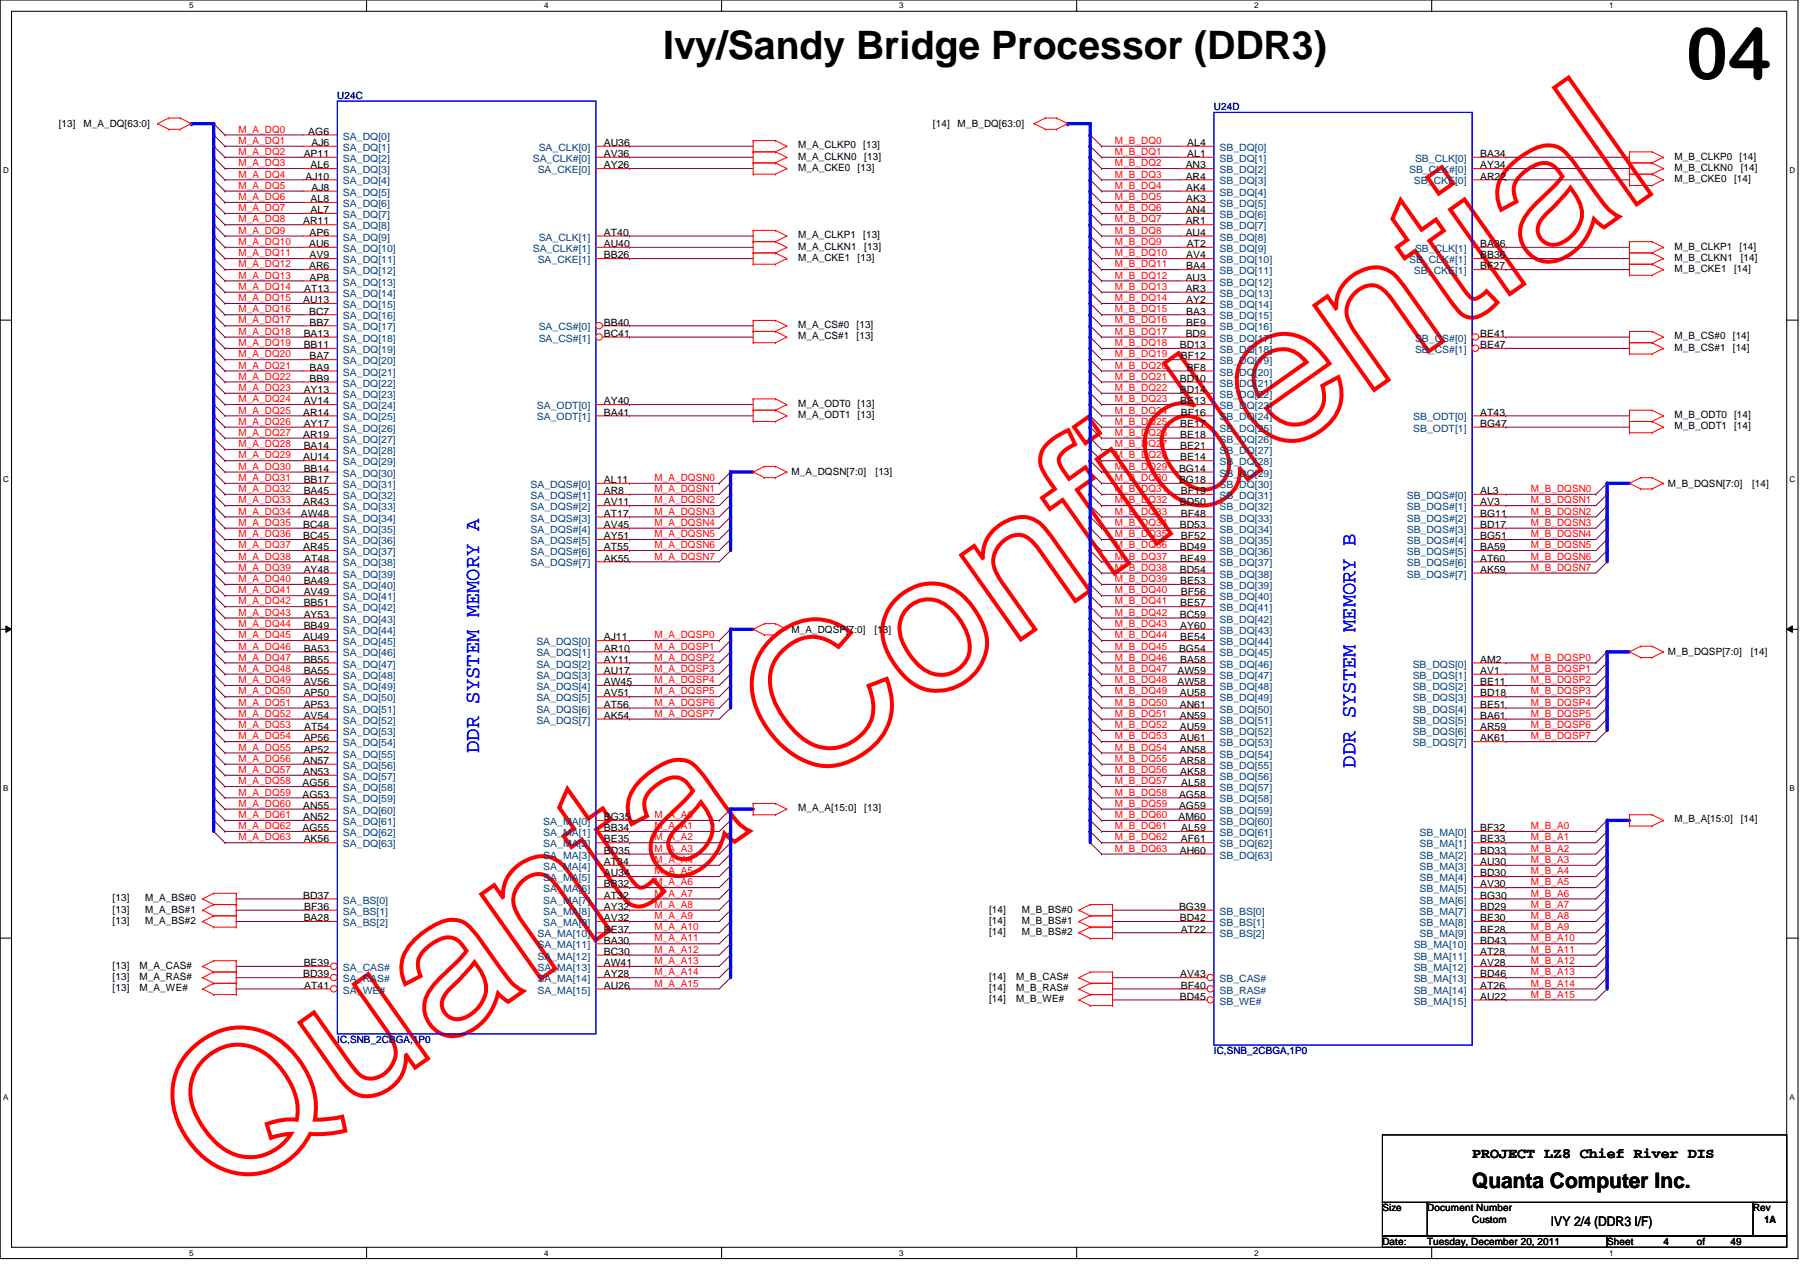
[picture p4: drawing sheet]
<svg xmlns="http://www.w3.org/2000/svg" width="297mm" height="210mm" viewBox="0 0 297 210" stroke-linecap="round" stroke-linejoin="round" font-family="sans-serif">
<defs><g id="words">
<text font-size="32.9" fill="#f00" x="36.6" y="198.7" transform="rotate(-35 36.6 198.7)">Quanta Confidential</text>
<text font-size="11.9" x="278.2" y="13.1">04</text>
<text font-size="6.5" x="109.4" y="9.7">Ivy/Sandy Bridge Processor (DDR3)</text>
<g font-size="3.5" fill="#00f">
<text x="79.1" y="124.2" transform="rotate(-90 79.1 124.2)">DDR SYSTEM MEMORY A</text>
<text x="223.7" y="126.7" transform="rotate(-90 223.7 126.7)">DDR SYSTEM MEMORY B</text>
</g>
<text font-size="3.5" x="242.9" y="196.1">Quanta Computer Inc.</text>
<text font-size="2.4" x="242.9" y="191.1">PROJECT LZ8 Chief River DIS</text>
<text font-size="2.2" x="255.9" y="202.3">IVY 2/4 (DDR3 I/F)</text>
<g font-size="1.7" fill="#000080">
<text x="55.7" y="16.3">U24C</text>
<text x="200.3" y="18.2">U24D</text>
<text x="55.7" y="172.1">IC,SNB_2CBGA,1P0</text>
<text x="200.3" y="173.9">IC,SNB_2CBGA,1P0</text>
</g>
<g font-size="1.7">
<text x="9.7" y="21">[13]</text>
<text x="13.8" y="21">M_A_DQ[63:0]</text>
<text x="50.9" y="22.2">AG6</text>
<text x="154" y="21">[14]</text>
<text x="158" y="21">M_B_DQ[63:0]</text>
<text x="50.1" y="25.9">AP11</text>
<text x="50.4" y="29.6">AJ10</text>
<text x="51.3" y="27.8">AL6</text>
<text x="51.4" y="24.1">AJ6</text>
<text x="99.6" y="24.1">AU36</text>
<text x="99.6" y="25.9">AV36</text>
<text x="99.6" y="27.8">AY26</text>
<text x="131.7" y="24.5">M_A_CLKP0</text>
<text x="131.7" y="26.3">M_A_CLKN0</text>
<text x="131.7" y="28.2">M_A_CKE0</text>
<text x="141.5" y="28.2">[13]</text>
<text x="142.4" y="24.5">[13]</text>
<text x="142.6" y="26.3">[13]</text>
<text x="195.7" y="27.8">AN3</text>
<text x="195.7" y="29.6">AR4</text>
<text x="195.9" y="24.1">AL4</text>
<text x="195.9" y="25.9">AL1</text>
<text x="244.3" y="25.9">BA34</text>
<text x="244.3" y="27.8">AY34</text>
<text x="244.3" y="29.6">AR22</text>
<text x="276.3" y="28.2">M_B_CLKN0</text>
<text x="276.3" y="26.3">M_B_CLKP0</text>
<text x="287.1" y="26.3">[14]</text>
<text x="287.3" y="28.2">[14]</text>
<text x="51.3" y="33.4">AL8</text>
<text x="51.3" y="35.2">AL7</text>
<text x="51.4" y="31.5">AJ8</text>
<text x="195.7" y="35.2">AN4</text>
<text x="195.7" y="31.5">AK4</text>
<text x="195.7" y="33.4">AK3</text>
<text x="276.3" y="30.1">M_B_CKE0</text>
<text x="286.2" y="30.1">[14]</text>
<text x="50" y="37">AR11</text>
<text x="51" y="40.8">AU6</text>
<text x="51.1" y="38.9">AP6</text>
<text x="99.6" y="38.9">AT40</text>
<text x="99.6" y="40.8">AU40</text>
<text x="131.7" y="41.2">M_A_CLKN1</text>
<text x="131.7" y="39.3">M_A_CLKP1</text>
<text x="142.4" y="39.3">[13]</text>
<text x="142.6" y="41.2">[13]</text>
<text x="195.7" y="37">AR1</text>
<text x="195.7" y="38.9">AU4</text>
<text x="195.8" y="40.8">AT2</text>
<text x="244.3" y="40.8">BA36</text>
<text x="276.3" y="41.2">M_B_CLKP1</text>
<text x="287.1" y="41.2">[14]</text>
<text x="51" y="44.4">AR6</text>
<text x="51.1" y="42.6">AV9</text>
<text x="51.1" y="46.3">AP8</text>
<text x="99.6" y="42.6">BB26</text>
<text x="131.7" y="43">M_A_CKE1</text>
<text x="141.5" y="43">[13]</text>
<text x="195.7" y="46.3">AU3</text>
<text x="195.7" y="42.6">AV4</text>
<text x="195.7" y="44.4">BA4</text>
<text x="244.3" y="42.6">BB36</text>
<text x="244.3" y="44.4">BF27</text>
<text x="276.3" y="43">M_B_CLKN1</text>
<text x="276.3" y="44.9">M_B_CKE1</text>
<text x="286.2" y="44.9">[14]</text>
<text x="287.3" y="43">[14]</text>
<text x="50" y="50">AU13</text>
<text x="50.2" y="48.2">AT13</text>
<text x="51" y="51.9">BC7</text>
<text x="51.1" y="53.7">BB7</text>
<text x="99.6" y="53.7">BB40</text>
<text x="195.7" y="48.2">AR3</text>
<text x="195.7" y="50">AY2</text>
<text x="195.7" y="51.9">BA3</text>
<text x="195.7" y="53.7">BE9</text>
<text x="50.1" y="55.6">BA13</text>
<text x="50.1" y="57.4">BB11</text>
<text x="51.1" y="59.3">BA7</text>
<text x="99.6" y="55.6">BC41</text>
<text x="131.7" y="54.1">M_A_CS#0</text>
<text x="131.7" y="56">M_A_CS#1</text>
<text x="141.3" y="54.1">[13]</text>
<text x="141.3" y="56">[13]</text>
<text x="194.7" y="57.4">BD13</text>
<text x="194.9" y="59.3">BF12</text>
<text x="195.7" y="55.6">BD9</text>
<text x="244.3" y="55.6">BE41</text>
<text x="244.3" y="57.4">BE47</text>
<text x="276.3" y="56">M_B_CS#0</text>
<text x="276.3" y="57.9">M_B_CS#1</text>
<text x="286" y="56">[14]</text>
<text x="286" y="57.9">[14]</text>
<text x="50.1" y="64.9">AY13</text>
<text x="51.1" y="61.2">BA9</text>
<text x="51.1" y="63">BB9</text>
<text x="194.7" y="63">BD10</text>
<text x="194.7" y="64.9">BD14</text>
<text x="195.8" y="61.2">BF8</text>
<text x="50" y="68.6">AR14</text>
<text x="50.1" y="66.7">AV14</text>
<text x="50.1" y="70.4">AY17</text>
<text x="99.6" y="66.7">AY40</text>
<text x="99.6" y="68.6">BA41</text>
<text x="131.7" y="67.1">M_A_ODT0 [13]</text>
<text x="131.7" y="69">M_A_ODT1 [13]</text>
<text x="194.8" y="66.7">BE13</text>
<text x="194.8" y="70.4">BE17</text>
<text x="194.9" y="68.6">BF16</text>
<text x="244.3" y="68.6">AT43</text>
<text x="244.3" y="70.4">BG47</text>
<text x="276.3" y="70.8">M_B_ODT1</text>
<text x="276.3" y="69">M_B_ODT0</text>
<text x="286.2" y="70.8">[14]</text>
<text x="286.2" y="69">[14]</text>
<text x="50" y="72.3">AR19</text>
<text x="50" y="76">AU14</text>
<text x="50.1" y="74.1">BA14</text>
<text x="50.1" y="77.9">BB14</text>
<text x="194.6" y="77.9">BG14</text>
<text x="194.8" y="72.3">BE18</text>
<text x="194.8" y="74.1">BE21</text>
<text x="194.8" y="76">BE14</text>
<text x="50" y="83.4">AR43</text>
<text x="50.1" y="79.7">BB17</text>
<text x="50.1" y="81.5">BA45</text>
<text x="99.6" y="79.7">AL11</text>
<text x="99.6" y="81.5">AR8</text>
<text x="99.6" y="83.4">AV11</text>
<text x="130.6" y="78.4">M_A_DQSN[7:0]</text>
<text x="144.5" y="78.4">[13]</text>
<text x="194.6" y="79.7">BG18</text>
<text x="194.7" y="83.4">BD50</text>
<text x="194.9" y="81.5">BF19</text>
<text x="244.3" y="81.5">AL3</text>
<text x="244.3" y="83.4">AV3</text>
<text x="275.2" y="80.3">M_B_DQSN[7:0]</text>
<text x="289.1" y="80.3">[14]</text>
<text x="49.7" y="85.3">AW48</text>
<text x="50" y="87.1">BC48</text>
<text x="50" y="89">BC45</text>
<text x="99.6" y="87.1">AV45</text>
<text x="99.6" y="89">AY51</text>
<text x="99.6" y="85.3">AT17</text>
<text x="194.7" y="87.1">BD53</text>
<text x="194.9" y="85.3">BF48</text>
<text x="194.9" y="89">BF52</text>
<text x="244.3" y="89">BG51</text>
<text x="244.3" y="85.3">BG11</text>
<text x="244.3" y="87.1">BD17</text>
<text x="50" y="90.8">AR45</text>
<text x="50.1" y="94.5">AY48</text>
<text x="50.2" y="92.7">AT48</text>
<text x="99.6" y="90.8">AT55</text>
<text x="99.6" y="92.7">AK55</text>
<text x="194.7" y="90.8">BD49</text>
<text x="194.7" y="94.5">BD54</text>
<text x="194.8" y="92.7">BE49</text>
<text x="244.3" y="90.8">BA59</text>
<text x="244.3" y="92.7">AT60</text>
<text x="244.3" y="94.5">AK59</text>
<text x="50.1" y="96.4">BA49</text>
<text x="50.1" y="98.3">AV49</text>
<text x="50.1" y="100.1">BB51</text>
<text x="50.1" y="101.9">AY53</text>
<text x="194.7" y="101.9">BC59</text>
<text x="194.8" y="96.4">BE53</text>
<text x="194.8" y="100.1">BE57</text>
<text x="194.9" y="98.3">BF56</text>
<text x="50" y="105.7">AU49</text>
<text x="50.1" y="103.8">BB49</text>
<text x="50.1" y="107.5">BA53</text>
<text x="99.6" y="105.7">AJ11</text>
<text x="99.6" y="107.5">AR10</text>
<text x="130.6" y="104.4">M_A_DQSP[7:0]</text>
<text x="144.3" y="104.4">[13]</text>
<text x="194.6" y="107.5">BG54</text>
<text x="194.8" y="103.8">AY60</text>
<text x="194.8" y="105.7">BE54</text>
<text x="50.1" y="109.3">BB55</text>
<text x="50.1" y="111.2">BA55</text>
<text x="50.1" y="113.1">AV56</text>
<text x="99.6" y="109.3">AY11</text>
<text x="99.6" y="111.2">AU17</text>
<text x="99.6" y="113.1">AW45</text>
<text x="194.3" y="111.2">AW59</text>
<text x="194.3" y="113.1">AW58</text>
<text x="194.8" y="109.3">BA58</text>
<text x="244.3" y="109.3">AM2</text>
<text x="244.3" y="111.2">AV1</text>
<text x="244.3" y="113.1">BE11</text>
<text x="275.2" y="108.1">M_B_DQSP[7:0]</text>
<text x="288.9" y="108.1">[14]</text>
<text x="50.1" y="114.9">AP50</text>
<text x="50.1" y="116.8">AP53</text>
<text x="50.1" y="118.6">AV54</text>
<text x="99.6" y="114.9">AV51</text>
<text x="99.6" y="116.8">AT56</text>
<text x="99.6" y="118.6">AK54</text>
<text x="194.7" y="114.9">AU58</text>
<text x="194.7" y="116.8">AN61</text>
<text x="194.7" y="118.6">AN59</text>
<text x="244.3" y="116.8">BE51</text>
<text x="244.3" y="118.6">BA61</text>
<text x="244.3" y="114.9">BD18</text>
<text x="50.1" y="122.3">AP56</text>
<text x="50.1" y="124.2">AP52</text>
<text x="50.2" y="120.5">AT54</text>
<text x="194.7" y="120.5">AU59</text>
<text x="194.7" y="122.3">AU61</text>
<text x="194.7" y="124.2">AN58</text>
<text x="244.3" y="120.5">AR59</text>
<text x="244.3" y="122.3">AK61</text>
<text x="49.9" y="129.8">AG56</text>
<text x="49.9" y="131.6">AG53</text>
<text x="50" y="126.1">AN57</text>
<text x="50" y="127.9">AN53</text>
<text x="194.6" y="131.6">AG58</text>
<text x="194.7" y="126.1">AR58</text>
<text x="194.8" y="127.9">AK58</text>
<text x="194.9" y="129.8">AL58</text>
<text x="49.9" y="137.2">AG55</text>
<text x="50" y="133.5">AN55</text>
<text x="50" y="135.3">AN52</text>
<text x="99.6" y="135.3">BG35</text>
<text x="99.6" y="137.2">BB34</text>
<text x="131.7" y="133.9">M_A_A[15:0]</text>
<text x="142.6" y="133.9">[13]</text>
<text x="194.5" y="135.3">AM60</text>
<text x="194.6" y="133.5">AG59</text>
<text x="194.9" y="137.2">AL59</text>
<text x="244.3" y="137.2">BF32</text>
<text x="276.3" y="135.7">M_B_A[15:0]</text>
<text x="287.3" y="135.7">[14]</text>
<text x="50.1" y="139">AK56</text>
<text x="99.6" y="139">BE35</text>
<text x="99.6" y="140.9">BD35</text>
<text x="99.6" y="142.7">AT34</text>
<text x="194.7" y="140.9">AH60</text>
<text x="194.9" y="139">AF61</text>
<text x="244.3" y="139">BE33</text>
<text x="244.3" y="140.9">BD33</text>
<text x="244.3" y="142.7">AU30</text>
<text x="18.6" y="148.7">[13]</text>
<text x="24" y="148.7">M_A_BS#0</text>
<text x="50" y="148.3">BD37</text>
<text x="99.6" y="144.6">AU34</text>
<text x="99.6" y="146.4">BB32</text>
<text x="99.6" y="148.3">AT32</text>
<text x="244.3" y="144.6">BD30</text>
<text x="244.3" y="146.4">AV30</text>
<text x="244.3" y="148.3">BG30</text>
<text x="18.6" y="150.6">[13]</text>
<text x="18.6" y="152.4">[13]</text>
<text x="24" y="150.6">M_A_BS#1</text>
<text x="24" y="152.4">M_A_BS#2</text>
<text x="50.1" y="152">BA28</text>
<text x="50.2" y="150.2">BF36</text>
<text x="99.6" y="150.2">AY32</text>
<text x="99.6" y="152">AV32</text>
<text x="99.6" y="153.9">BE37</text>
<text x="99.6" y="155.7">BA30</text>
<text x="163.2" y="152.4">[14]</text>
<text x="163.2" y="154.3">[14]</text>
<text x="163.2" y="150.6">[14]</text>
<text x="168.6" y="152.4">M_B_BS#1</text>
<text x="168.6" y="154.3">M_B_BS#2</text>
<text x="168.6" y="150.6">M_B_BS#0</text>
<text x="194.6" y="150.2">BG39</text>
<text x="194.7" y="152">BD42</text>
<text x="194.9" y="153.9">AT22</text>
<text x="244.3" y="150.2">BD29</text>
<text x="244.3" y="152">BE30</text>
<text x="244.3" y="153.9">BE28</text>
<text x="244.3" y="155.7">BD43</text>
<text x="18.6" y="161.7">[13]</text>
<text x="18.6" y="159.9">[13]</text>
<text x="23" y="161.7">M_A_RAS#</text>
<text x="23" y="159.9">M_A_CAS#</text>
<text x="50" y="161.3">BD39</text>
<text x="50.1" y="159.4">BE39</text>
<text x="99.6" y="157.6">BC30</text>
<text x="99.6" y="159.4">AW41</text>
<text x="99.6" y="161.3">AY28</text>
<text x="163.2" y="161.7">[14]</text>
<text x="167.7" y="161.7">M_B_CAS#</text>
<text x="194.8" y="161.3">AV43</text>
<text x="244.3" y="157.6">AT28</text>
<text x="244.3" y="159.4">AV28</text>
<text x="244.3" y="161.3">BD46</text>
<text x="18.6" y="163.5">[13]</text>
<text x="23" y="163.5">M_A_WE#</text>
<text x="50.2" y="163.2">AT41</text>
<text x="99.6" y="163.2">AU26</text>
<text x="163.2" y="165.4">[14]</text>
<text x="163.2" y="163.5">[14]</text>
<text x="167.7" y="165.4">M_B_WE#</text>
<text x="167.7" y="163.5">M_B_RAS#</text>
<text x="194.7" y="165">BD45</text>
<text x="194.9" y="163.2">BF40</text>
<text x="244.3" y="163.2">AT26</text>
<text x="244.3" y="165">AU22</text>
<text x="228.1" y="199.9">Size</text>
<text x="235.5" y="199.9">Document Number</text>
<text x="242.9" y="201.8">Custom</text>
<text x="289.3" y="199.9">Rev</text>
<text x="291.2" y="201.8">1A</text>
<text x="228.1" y="205.4">Date:</text>
<text x="235.5" y="205.4">Tuesday, December 20, 2011</text>
<text x="265.2" y="205.4">Sheet</text>
<text x="274.5" y="205.4">4</text>
<text x="280" y="205.4">of</text>
<text x="285.6" y="205.4">49</text>
</g>
<g font-size="1.7" fill="#f00">
<text x="39.4" y="21.9">M_A_DQ0</text>
<text x="39.4" y="23.7">M_A_DQ1</text>
<text x="184" y="23.7">M_B_DQ0</text>
<text x="39.4" y="25.6">M_A_DQ2</text>
<text x="39.4" y="27.4">M_A_DQ3</text>
<text x="39.4" y="29.3">M_A_DQ4</text>
<text x="184" y="27.4">M_B_DQ2</text>
<text x="184" y="29.3">M_B_DQ3</text>
<text x="184" y="25.6">M_B_DQ1</text>
<text x="39.4" y="31.2">M_A_DQ5</text>
<text x="39.4" y="33">M_A_DQ6</text>
<text x="39.4" y="34.8">M_A_DQ7</text>
<text x="184" y="34.8">M_B_DQ6</text>
<text x="184" y="31.2">M_B_DQ4</text>
<text x="184" y="33">M_B_DQ5</text>
<text x="39.4" y="40.4">M_A_DQ10</text>
<text x="39.4" y="36.7">M_A_DQ8</text>
<text x="39.4" y="38.6">M_A_DQ9</text>
<text x="184" y="36.7">M_B_DQ7</text>
<text x="184" y="38.6">M_B_DQ8</text>
<text x="184" y="40.4">M_B_DQ9</text>
<text x="39.4" y="42.3">M_A_DQ11</text>
<text x="39.4" y="46">M_A_DQ13</text>
<text x="39.4" y="44.1">M_A_DQ12</text>
<text x="39.4" y="47.8">M_A_DQ14</text>
<text x="184" y="42.3">M_B_DQ10</text>
<text x="184" y="44.1">M_B_DQ11</text>
<text x="184" y="47.8">M_B_DQ13</text>
<text x="184" y="46">M_B_DQ12</text>
<text x="39.4" y="49.7">M_A_DQ15</text>
<text x="39.4" y="51.6">M_A_DQ16</text>
<text x="39.4" y="53.4">M_A_DQ17</text>
<text x="184" y="51.6">M_B_DQ15</text>
<text x="184" y="49.7">M_B_DQ14</text>
<text x="184" y="53.4">M_B_DQ16</text>
<text x="39.4" y="55.2">M_A_DQ18</text>
<text x="39.4" y="57.1">M_A_DQ19</text>
<text x="39.4" y="59">M_A_DQ20</text>
<text x="184" y="57.1">M_B_DQ18</text>
<text x="184" y="59">M_B_DQ19</text>
<text x="184" y="55.2">M_B_DQ17</text>
<text x="39.4" y="60.8">M_A_DQ21</text>
<text x="39.4" y="62.7">M_A_DQ22</text>
<text x="39.4" y="64.5">M_A_DQ23</text>
<text x="184" y="62.7">M_B_DQ21</text>
<text x="184" y="60.8">M_B_DQ20</text>
<text x="184" y="64.5">M_B_DQ22</text>
<text x="39.4" y="66.4">M_A_DQ24</text>
<text x="39.4" y="71.9">M_A_DQ27</text>
<text x="39.4" y="70.1">M_A_DQ26</text>
<text x="39.4" y="68.2">M_A_DQ25</text>
<text x="184" y="66.4">M_B_DQ23</text>
<text x="184" y="70.1">M_B_DQ25</text>
<text x="184" y="68.2">M_B_DQ24</text>
<text x="184" y="71.9">M_B_DQ26</text>
<text x="39.4" y="77.5">M_A_DQ30</text>
<text x="39.4" y="73.8">M_A_DQ28</text>
<text x="39.4" y="75.6">M_A_DQ29</text>
<text x="184" y="75.6">M_B_DQ28</text>
<text x="184" y="77.5">M_B_DQ29</text>
<text x="184" y="73.8">M_B_DQ27</text>
<text x="39.4" y="79.4">M_A_DQ31</text>
<text x="39.4" y="81.2">M_A_DQ32</text>
<text x="39.4" y="83.1">M_A_DQ33</text>
<text x="108" y="81.2">M_A_DQSN1</text>
<text x="108" y="79.4">M_A_DQSN0</text>
<text x="108" y="83.1">M_A_DQSN2</text>
<text x="184" y="83.1">M_B_DQ32</text>
<text x="184" y="79.4">M_B_DQ30</text>
<text x="184" y="81.2">M_B_DQ31</text>
<text x="252.6" y="83.1">M_B_DQSN1</text>
<text x="252.6" y="81.2">M_B_DQSN0</text>
<text x="39.4" y="84.9">M_A_DQ34</text>
<text x="39.4" y="86.8">M_A_DQ35</text>
<text x="39.4" y="88.6">M_A_DQ36</text>
<text x="108" y="84.9">M_A_DQSN3</text>
<text x="108" y="88.6">M_A_DQSN5</text>
<text x="108" y="86.8">M_A_DQSN4</text>
<text x="184" y="86.8">M_B_DQ34</text>
<text x="184" y="88.6">M_B_DQ35</text>
<text x="184" y="84.9">M_B_DQ33</text>
<text x="252.6" y="86.8">M_B_DQSN3</text>
<text x="252.6" y="84.9">M_B_DQSN2</text>
<text x="252.6" y="88.6">M_B_DQSN4</text>
<text x="39.4" y="90.5">M_A_DQ37</text>
<text x="39.4" y="92.3">M_A_DQ38</text>
<text x="39.4" y="94.2">M_A_DQ39</text>
<text x="108" y="90.5">M_A_DQSN6</text>
<text x="108" y="92.3">M_A_DQSN7</text>
<text x="184" y="92.3">M_B_DQ37</text>
<text x="184" y="90.5">M_B_DQ36</text>
<text x="184" y="94.2">M_B_DQ38</text>
<text x="252.6" y="90.5">M_B_DQSN5</text>
<text x="252.6" y="92.3">M_B_DQSN6</text>
<text x="252.6" y="94.2">M_B_DQSN7</text>
<text x="39.4" y="96.1">M_A_DQ40</text>
<text x="39.4" y="101.6">M_A_DQ43</text>
<text x="39.4" y="99.7">M_A_DQ42</text>
<text x="39.4" y="97.9">M_A_DQ41</text>
<text x="184" y="96.1">M_B_DQ39</text>
<text x="184" y="99.7">M_B_DQ41</text>
<text x="184" y="97.9">M_B_DQ40</text>
<text x="184" y="101.6">M_B_DQ42</text>
<text x="39.4" y="107.2">M_A_DQ46</text>
<text x="39.4" y="103.5">M_A_DQ44</text>
<text x="39.4" y="105.3">M_A_DQ45</text>
<text x="108" y="107.2">M_A_DQSP1</text>
<text x="108" y="105.3">M_A_DQSP0</text>
<text x="184" y="105.3">M_B_DQ44</text>
<text x="184" y="107.2">M_B_DQ45</text>
<text x="184" y="103.5">M_B_DQ43</text>
<text x="39.4" y="109">M_A_DQ47</text>
<text x="39.4" y="112.7">M_A_DQ49</text>
<text x="39.4" y="110.9">M_A_DQ48</text>
<text x="108" y="109">M_A_DQSP2</text>
<text x="108" y="110.9">M_A_DQSP3</text>
<text x="108" y="112.7">M_A_DQSP4</text>
<text x="184" y="109">M_B_DQ46</text>
<text x="184" y="110.9">M_B_DQ47</text>
<text x="184" y="112.7">M_B_DQ48</text>
<text x="252.6" y="110.9">M_B_DQSP1</text>
<text x="252.6" y="109">M_B_DQSP0</text>
<text x="252.6" y="112.7">M_B_DQSP2</text>
<text x="39.4" y="118.3">M_A_DQ52</text>
<text x="39.4" y="116.5">M_A_DQ51</text>
<text x="39.4" y="114.6">M_A_DQ50</text>
<text x="108" y="116.5">M_A_DQSP6</text>
<text x="108" y="114.6">M_A_DQSP5</text>
<text x="108" y="118.3">M_A_DQSP7</text>
<text x="184" y="118.3">M_B_DQ51</text>
<text x="184" y="116.5">M_B_DQ50</text>
<text x="184" y="114.6">M_B_DQ49</text>
<text x="252.6" y="114.6">M_B_DQSP3</text>
<text x="252.6" y="118.3">M_B_DQSP5</text>
<text x="252.6" y="116.5">M_B_DQSP4</text>
<text x="39.4" y="122">M_A_DQ54</text>
<text x="39.4" y="120.1">M_A_DQ53</text>
<text x="39.4" y="125.7">M_A_DQ56</text>
<text x="39.4" y="123.9">M_A_DQ55</text>
<text x="184" y="122">M_B_DQ53</text>
<text x="184" y="123.9">M_B_DQ54</text>
<text x="184" y="125.7">M_B_DQ55</text>
<text x="184" y="120.1">M_B_DQ52</text>
<text x="252.6" y="120.1">M_B_DQSP6</text>
<text x="252.6" y="122">M_B_DQSP7</text>
<text x="39.4" y="129.4">M_A_DQ58</text>
<text x="39.4" y="131.3">M_A_DQ59</text>
<text x="39.4" y="127.6">M_A_DQ57</text>
<text x="184" y="127.6">M_B_DQ56</text>
<text x="184" y="129.4">M_B_DQ57</text>
<text x="184" y="131.3">M_B_DQ58</text>
<text x="39.4" y="135">M_A_DQ61</text>
<text x="39.4" y="133.1">M_A_DQ60</text>
<text x="39.4" y="136.8">M_A_DQ62</text>
<text x="108" y="135">M_A_A0</text>
<text x="108" y="136.8">M_A_A1</text>
<text x="184" y="133.1">M_B_DQ59</text>
<text x="184" y="136.8">M_B_DQ61</text>
<text x="184" y="135">M_B_DQ60</text>
<text x="252.6" y="136.8">M_B_A0</text>
<text x="39.4" y="138.7">M_A_DQ63</text>
<text x="108" y="138.7">M_A_A2</text>
<text x="108" y="140.5">M_A_A3</text>
<text x="108" y="142.4">M_A_A4</text>
<text x="184" y="140.5">M_B_DQ63</text>
<text x="184" y="138.7">M_B_DQ62</text>
<text x="252.6" y="138.7">M_B_A1</text>
<text x="252.6" y="140.5">M_B_A2</text>
<text x="252.6" y="142.4">M_B_A3</text>
<text x="108" y="144.3">M_A_A5</text>
<text x="108" y="146.1">M_A_A6</text>
<text x="108" y="148">M_A_A7</text>
<text x="108" y="149.8">M_A_A8</text>
<text x="252.6" y="146.1">M_B_A5</text>
<text x="252.6" y="148">M_B_A6</text>
<text x="252.6" y="149.8">M_B_A7</text>
<text x="252.6" y="144.3">M_B_A4</text>
<text x="108" y="151.7">M_A_A9</text>
<text x="108" y="153.5">M_A_A10</text>
<text x="108" y="155.4">M_A_A11</text>
<text x="252.6" y="153.5">M_B_A9</text>
<text x="252.6" y="155.4">M_B_A10</text>
<text x="252.6" y="151.7">M_B_A8</text>
<text x="108" y="157.2">M_A_A12</text>
<text x="108" y="161">M_A_A14</text>
<text x="108" y="159.1">M_A_A13</text>
<text x="252.6" y="157.2">M_B_A11</text>
<text x="252.6" y="159.1">M_B_A12</text>
<text x="252.6" y="161">M_B_A13</text>
<text x="108" y="162.8">M_A_A15</text>
<text x="252.6" y="164.6">M_B_A15</text>
<text x="252.6" y="162.8">M_B_A14</text>
</g>
<g font-size="1.7" fill="#004080">
<text x="56.6" y="23">SA_DQ[0]</text>
<text x="56.6" y="24.9">SA_DQ[1]</text>
<text x="56.6" y="26.7">SA_DQ[2]</text>
<text x="56.6" y="28.6">SA_DQ[3]</text>
<text x="87.9" y="26.7">SA_CLK#[0]</text>
<text x="88.7" y="28.6">SA_CKE[0]</text>
<text x="88.9" y="24.9">SA_CLK[0]</text>
<text x="201.2" y="24.9">SB_DQ[0]</text>
<text x="201.2" y="26.7">SB_DQ[1]</text>
<text x="201.2" y="28.6">SB_DQ[2]</text>
<text x="232.5" y="28.6">SB_CLK#[0]</text>
<text x="233.5" y="26.7">SB_CLK[0]</text>
<text x="56.6" y="30.4">SA_DQ[4]</text>
<text x="56.6" y="32.3">SA_DQ[5]</text>
<text x="56.6" y="34.2">SA_DQ[6]</text>
<text x="56.6" y="36">SA_DQ[7]</text>
<text x="201.2" y="30.4">SB_DQ[3]</text>
<text x="201.2" y="32.3">SB_DQ[4]</text>
<text x="201.2" y="34.2">SB_DQ[5]</text>
<text x="201.2" y="36">SB_DQ[6]</text>
<text x="233.3" y="30.4">SB_CKE[0]</text>
<text x="56.6" y="37.8">SA_DQ[8]</text>
<text x="56.6" y="39.7">SA_DQ[9]</text>
<text x="56.6" y="41.6">SA_DQ[10]</text>
<text x="87.9" y="41.6">SA_CLK#[1]</text>
<text x="88.9" y="39.7">SA_CLK[1]</text>
<text x="201.2" y="37.8">SB_DQ[7]</text>
<text x="201.2" y="39.7">SB_DQ[8]</text>
<text x="201.2" y="41.6">SB_DQ[9]</text>
<text x="233.5" y="41.6">SB_CLK[1]</text>
<text x="56.6" y="43.4">SA_DQ[11]</text>
<text x="56.6" y="45.3">SA_DQ[12]</text>
<text x="56.6" y="47.1">SA_DQ[13]</text>
<text x="88.7" y="43.4">SA_CKE[1]</text>
<text x="201.2" y="43.4">SB_DQ[10]</text>
<text x="201.2" y="45.3">SB_DQ[11]</text>
<text x="201.2" y="47.1">SB_DQ[12]</text>
<text x="232.5" y="43.4">SB_CLK#[1]</text>
<text x="233.3" y="45.3">SB_CKE[1]</text>
<text x="56.6" y="49">SA_DQ[14]</text>
<text x="56.6" y="50.8">SA_DQ[15]</text>
<text x="56.6" y="52.7">SA_DQ[16]</text>
<text x="201.2" y="49">SB_DQ[13]</text>
<text x="201.2" y="50.8">SB_DQ[14]</text>
<text x="201.2" y="52.7">SB_DQ[15]</text>
<text x="56.6" y="54.5">SA_DQ[17]</text>
<text x="56.6" y="56.4">SA_DQ[18]</text>
<text x="56.6" y="58.3">SA_DQ[19]</text>
<text x="88.9" y="54.5">SA_CS#[0]</text>
<text x="88.9" y="56.4">SA_CS#[1]</text>
<text x="201.2" y="54.5">SB_DQ[16]</text>
<text x="201.2" y="56.4">SB_DQ[17]</text>
<text x="201.2" y="58.3">SB_DQ[18]</text>
<text x="233.5" y="56.4">SB_CS#[0]</text>
<text x="233.5" y="58.3">SB_CS#[1]</text>
<text x="56.6" y="60.1">SA_DQ[20]</text>
<text x="56.6" y="62">SA_DQ[21]</text>
<text x="56.6" y="63.8">SA_DQ[22]</text>
<text x="56.6" y="65.7">SA_DQ[23]</text>
<text x="201.2" y="60.1">SB_DQ[19]</text>
<text x="201.2" y="62">SB_DQ[20]</text>
<text x="201.2" y="63.8">SB_DQ[21]</text>
<text x="201.2" y="65.7">SB_DQ[22]</text>
<text x="56.6" y="67.5">SA_DQ[24]</text>
<text x="56.6" y="69.4">SA_DQ[25]</text>
<text x="56.6" y="71.2">SA_DQ[26]</text>
<text x="88.6" y="67.5">SA_ODT[0]</text>
<text x="88.6" y="69.4">SA_ODT[1]</text>
<text x="201.2" y="67.5">SB_DQ[23]</text>
<text x="201.2" y="69.4">SB_DQ[24]</text>
<text x="201.2" y="71.2">SB_DQ[25]</text>
<text x="233.2" y="69.4">SB_ODT[0]</text>
<text x="233.2" y="71.2">SB_ODT[1]</text>
<text x="56.6" y="73.1">SA_DQ[27]</text>
<text x="56.6" y="74.9">SA_DQ[28]</text>
<text x="56.6" y="76.8">SA_DQ[29]</text>
<text x="201.2" y="73.1">SB_DQ[26]</text>
<text x="201.2" y="74.9">SB_DQ[27]</text>
<text x="201.2" y="76.8">SB_DQ[28]</text>
<text x="56.6" y="78.7">SA_DQ[30]</text>
<text x="56.6" y="80.5">SA_DQ[31]</text>
<text x="56.6" y="82.3">SA_DQ[32]</text>
<text x="87.5" y="80.5">SA_DQS#[0]</text>
<text x="87.5" y="82.3">SA_DQS#[1]</text>
<text x="201.2" y="78.7">SB_DQ[29]</text>
<text x="201.2" y="80.5">SB_DQ[30]</text>
<text x="201.2" y="82.3">SB_DQ[31]</text>
<text x="232.2" y="82.3">SB_DQS#[0]</text>
<text x="56.6" y="84.2">SA_DQ[33]</text>
<text x="56.6" y="86.1">SA_DQ[34]</text>
<text x="56.6" y="87.9">SA_DQ[35]</text>
<text x="56.6" y="89.8">SA_DQ[36]</text>
<text x="87.5" y="84.2">SA_DQS#[2]</text>
<text x="87.5" y="87.9">SA_DQS#[4]</text>
<text x="87.5" y="89.8">SA_DQS#[5]</text>
<text x="87.5" y="86.1">SA_DQS#[3]</text>
<text x="201.2" y="84.2">SB_DQ[32]</text>
<text x="201.2" y="86.1">SB_DQ[33]</text>
<text x="201.2" y="87.9">SB_DQ[34]</text>
<text x="201.2" y="89.8">SB_DQ[35]</text>
<text x="232.2" y="89.8">SB_DQS#[4]</text>
<text x="232.2" y="84.2">SB_DQS#[1]</text>
<text x="232.2" y="86.1">SB_DQS#[2]</text>
<text x="232.2" y="87.9">SB_DQS#[3]</text>
<text x="56.6" y="91.6">SA_DQ[37]</text>
<text x="56.6" y="93.5">SA_DQ[38]</text>
<text x="56.6" y="95.3">SA_DQ[39]</text>
<text x="87.5" y="91.6">SA_DQS#[6]</text>
<text x="87.5" y="93.5">SA_DQS#[7]</text>
<text x="201.2" y="91.6">SB_DQ[36]</text>
<text x="201.2" y="93.5">SB_DQ[37]</text>
<text x="201.2" y="95.3">SB_DQ[38]</text>
<text x="232.2" y="91.6">SB_DQS#[5]</text>
<text x="232.2" y="93.5">SB_DQS#[6]</text>
<text x="232.2" y="95.3">SB_DQS#[7]</text>
<text x="56.6" y="97.2">SA_DQ[40]</text>
<text x="56.6" y="99.1">SA_DQ[41]</text>
<text x="56.6" y="100.9">SA_DQ[42]</text>
<text x="201.2" y="97.2">SB_DQ[39]</text>
<text x="201.2" y="99.1">SB_DQ[40]</text>
<text x="201.2" y="100.9">SB_DQ[41]</text>
<text x="56.6" y="102.7">SA_DQ[43]</text>
<text x="56.6" y="104.6">SA_DQ[44]</text>
<text x="56.6" y="106.5">SA_DQ[45]</text>
<text x="88.5" y="106.5">SA_DQS[0]</text>
<text x="201.2" y="102.7">SB_DQ[42]</text>
<text x="201.2" y="104.6">SB_DQ[43]</text>
<text x="201.2" y="106.5">SB_DQ[44]</text>
<text x="56.6" y="108.3">SA_DQ[46]</text>
<text x="56.6" y="110.2">SA_DQ[47]</text>
<text x="56.6" y="112">SA_DQ[48]</text>
<text x="56.6" y="113.9">SA_DQ[49]</text>
<text x="88.5" y="108.3">SA_DQS[1]</text>
<text x="88.5" y="110.2">SA_DQS[2]</text>
<text x="88.5" y="112">SA_DQS[3]</text>
<text x="88.5" y="113.9">SA_DQS[4]</text>
<text x="201.2" y="108.3">SB_DQ[45]</text>
<text x="201.2" y="110.2">SB_DQ[46]</text>
<text x="201.2" y="112">SB_DQ[47]</text>
<text x="201.2" y="113.9">SB_DQ[48]</text>
<text x="233.1" y="110.2">SB_DQS[0]</text>
<text x="233.1" y="112">SB_DQS[1]</text>
<text x="233.1" y="113.9">SB_DQS[2]</text>
<text x="56.6" y="115.7">SA_DQ[50]</text>
<text x="56.6" y="117.6">SA_DQ[51]</text>
<text x="56.6" y="119.4">SA_DQ[52]</text>
<text x="88.5" y="115.7">SA_DQS[5]</text>
<text x="88.5" y="117.6">SA_DQS[6]</text>
<text x="88.5" y="119.4">SA_DQS[7]</text>
<text x="201.2" y="115.7">SB_DQ[49]</text>
<text x="201.2" y="117.6">SB_DQ[50]</text>
<text x="201.2" y="119.4">SB_DQ[51]</text>
<text x="233.1" y="117.6">SB_DQS[4]</text>
<text x="233.1" y="119.4">SB_DQS[5]</text>
<text x="233.1" y="115.7">SB_DQS[3]</text>
<text x="56.6" y="121.3">SA_DQ[53]</text>
<text x="56.6" y="123.1">SA_DQ[54]</text>
<text x="56.6" y="125">SA_DQ[55]</text>
<text x="201.2" y="121.3">SB_DQ[52]</text>
<text x="201.2" y="123.1">SB_DQ[53]</text>
<text x="201.2" y="125">SB_DQ[54]</text>
<text x="233.1" y="121.3">SB_DQS[6]</text>
<text x="233.1" y="123.1">SB_DQS[7]</text>
<text x="56.6" y="126.9">SA_DQ[56]</text>
<text x="56.6" y="128.7">SA_DQ[57]</text>
<text x="56.6" y="130.6">SA_DQ[58]</text>
<text x="201.2" y="126.9">SB_DQ[55]</text>
<text x="201.2" y="128.7">SB_DQ[56]</text>
<text x="201.2" y="130.6">SB_DQ[57]</text>
<text x="56.6" y="132.4">SA_DQ[59]</text>
<text x="56.6" y="134.3">SA_DQ[60]</text>
<text x="56.6" y="136.1">SA_DQ[61]</text>
<text x="56.6" y="138">SA_DQ[62]</text>
<text x="89.7" y="136.1">SA_MA[0]</text>
<text x="89.7" y="138">SA_MA[1]</text>
<text x="201.2" y="132.4">SB_DQ[58]</text>
<text x="201.2" y="134.3">SB_DQ[59]</text>
<text x="201.2" y="136.1">SB_DQ[60]</text>
<text x="201.2" y="138">SB_DQ[61]</text>
<text x="234.3" y="138">SB_MA[0]</text>
<text x="56.6" y="139.8">SA_DQ[63]</text>
<text x="89.7" y="139.8">SA_MA[2]</text>
<text x="89.7" y="141.7">SA_MA[3]</text>
<text x="89.7" y="143.6">SA_MA[4]</text>
<text x="201.2" y="139.8">SB_DQ[62]</text>
<text x="201.2" y="141.7">SB_DQ[63]</text>
<text x="234.3" y="139.8">SB_MA[1]</text>
<text x="234.3" y="141.7">SB_MA[2]</text>
<text x="234.3" y="143.6">SB_MA[3]</text>
<text x="56.6" y="149.1">SA_BS[0]</text>
<text x="89.7" y="145.4">SA_MA[5]</text>
<text x="89.7" y="147.2">SA_MA[6]</text>
<text x="89.7" y="149.1">SA_MA[7]</text>
<text x="234.3" y="145.4">SB_MA[4]</text>
<text x="234.3" y="147.2">SB_MA[5]</text>
<text x="234.3" y="149.1">SB_MA[6]</text>
<text x="56.6" y="151">SA_BS[1]</text>
<text x="56.6" y="152.8">SA_BS[2]</text>
<text x="88.7" y="154.7">SA_MA[10]</text>
<text x="89.7" y="151">SA_MA[8]</text>
<text x="89.7" y="152.8">SA_MA[9]</text>
<text x="201.2" y="151">SB_BS[0]</text>
<text x="201.2" y="152.8">SB_BS[1]</text>
<text x="201.2" y="154.7">SB_BS[2]</text>
<text x="234.3" y="151">SB_MA[7]</text>
<text x="234.3" y="152.8">SB_MA[8]</text>
<text x="234.3" y="154.7">SB_MA[9]</text>
<text x="56.6" y="160.2">SA_CAS#</text>
<text x="88.7" y="156.5">SA_MA[11]</text>
<text x="88.7" y="158.4">SA_MA[12]</text>
<text x="88.7" y="160.2">SA_MA[13]</text>
<text x="233.3" y="156.5">SB_MA[10]</text>
<text x="233.3" y="158.4">SB_MA[11]</text>
<text x="233.3" y="160.2">SB_MA[12]</text>
<text x="56.6" y="162.1">SA_RAS#</text>
<text x="56.6" y="164">SA_WE#</text>
<text x="88.7" y="162.1">SA_MA[14]</text>
<text x="88.7" y="164">SA_MA[15]</text>
<text x="201.2" y="162.1">SB_CAS#</text>
<text x="201.2" y="164">SB_RAS#</text>
<text x="201.2" y="165.8">SB_WE#</text>
<text x="233.3" y="162.1">SB_MA[13]</text>
<text x="233.3" y="164">SB_MA[14]</text>
<text x="233.3" y="165.8">SB_MA[15]</text>
</g>
<g font-size="1.3">
<text x="31.2" y="1.4">5</text>
<text x="89.8" y="1.4">4</text>
<text x="148.4" y="1.4">3</text>
<text x="207" y="1.4">2</text>
<text x="265.6" y="1.4">1</text>
<text x=".5" y="28.5">D</text>
<text x="295.3" y="28.5">D</text>
<text x=".5" y="79.5">C</text>
<text x="295.3" y="79.5">C</text>
<text x=".5" y="130.5">B</text>
<text x="295.3" y="130.5">B</text>
<text x=".5" y="181.5">A</text>
<text x="295.3" y="181.5">A</text>
<text x="31.2" y="207.2">5</text>
<text x="89.8" y="207.2">4</text>
<text x="148.4" y="207.2">3</text>
<text x="207" y="207.2">2</text>
<text x="265.6" y="207.2">1</text>
</g>
</g></defs>
<path d="M0 0h296.7v207.7h-296.7zM1.9 1.9h292.9v203.9h-292.9z" fill="none" stroke="#000" stroke-width=".17"/>
<g fill="#fff">
<path d="M31.2 .2h.7v1.5h-.7z"/>
<path d="M31.2 206h.7v1.5h-.7z"/>
</g>
<path d="M60.5 0v1.9M60.5 205.8v1.9" fill="none" stroke="#000" stroke-width=".17"/>
<g fill="#fff">
<path d="M89.8 .2h.7v1.5h-.7z"/>
<path d="M89.8 206h.7v1.5h-.7z"/>
</g>
<path d="M119.1 0v1.9M119.1 205.8v1.9" fill="none" stroke="#000" stroke-width=".17"/>
<g fill="#fff">
<path d="M148.4 .2h.7v1.5h-.7z"/>
<path d="M148.4 206h.7v1.5h-.7z"/>
</g>
<path d="M177.7 0v1.9M177.7 205.8v1.9" fill="none" stroke="#000" stroke-width=".17"/>
<g fill="#fff">
<path d="M207 .2h.7v1.5h-.7z"/>
<path d="M207 206h.7v1.5h-.7z"/>
</g>
<path d="M236.3 0v1.9M236.3 205.8v1.9" fill="none" stroke="#000" stroke-width=".17"/>
<g fill="#fff">
<path d="M265.6 .2h.7v1.5h-.7z"/>
<path d="M265.6 206h.7v1.5h-.7z"/>
<path d="M.5 27.3h.9v1.5h-.9z"/>
<path d="M295.3 27.3h.9v1.5h-.9z"/>
<path d="M.5 78.3h.9v1.5h-.9z"/>
<path d="M295.3 78.3h.9v1.5h-.9z"/>
</g>
<path d="M0 52.8h1.9M294.8 52.8h1.9" fill="none" stroke="#000" stroke-width=".17"/>
<g fill="#fff">
<path d="M.5 129.3h.9v1.5h-.9z"/>
<path d="M295.3 129.3h.9v1.5h-.9z"/>
</g>
<path d="M0 103.8h1.9M1 103.3l.9 .5-.9 .6zM294.8 103.8l1-.5v1.1zM294.8 103.8h1.9" fill="none" stroke="#000" stroke-width=".17"/>
<path d="M1 103.3l.9 .5-.9 .6zM294.8 103.8l1-.5v1.1z" fill="#000"/>
<g fill="#fff">
<path d="M.5 180.3h.8v1.5h-.8z"/>
<path d="M295.3 180.3h.8v1.5h-.8z"/>
</g>
<path d="M0 154.8h1.9M294.8 154.8h1.9" fill="none" stroke="#000" stroke-width=".17"/>
<g fill="none" stroke="#800040" stroke-width=".17">
<path d="M37.1 22.3h.1M37.1 24.1h.1M37.1 26h.1M37.1 27.8h.1M37.1 29.7h.1M37.1 31.5h.1M37.1 33.4h.1M37.1 35.2h.1M37.1 37.1h.1M37.1 38.9h.1M37.1 22.3h13M37.1 24.1h13"/>
<path d="M37.1 26h13M37.1 27.8h13M37.1 29.7h13M37.1 31.5h13M37.1 33.4h13M37.1 35.2h13M37.1 37.1h13M37.1 38.9h13M37.1 40.8h.1M37.1 42.7h.1M37.1 46.4h.1M37.1 44.5h.1"/>
<path d="M37.1 48.2h.1M37.1 50.1h.1M37.1 55.6h.1M37.1 57.5h.1M37.1 59.4h.1M37.1 51.9h.1M37.1 53.8h.1M37.1 40.8h13M37.1 42.7h13M37.1 46.4h13M37.1 44.5h13M37.1 48.2h13"/>
<path d="M37.1 50.1h13M37.1 55.6h13M37.1 57.5h13M37.1 59.4h13M37.1 51.9h13M37.1 53.8h13M37.1 61.2h.1M37.1 63h.1M37.1 64.9h.1M37.1 66.8h.1M37.1 79.8h.1M37.1 77.9h.1"/>
<path d="M37.1 74.2h.1M37.1 76h.1M37.1 72.3h.1M37.1 70.5h.1M37.1 68.6h.1M37.1 61.2h13M37.1 63h13M37.1 64.9h13M37.1 66.8h13M37.1 79.8h13M37.1 77.9h13M37.1 74.2h13"/>
<path d="M37.1 76h13M37.1 72.3h13M37.1 70.5h13M37.1 68.6h13M37.1 85.3h.1M37.1 87.2h.1M37.1 90.8h.1M37.1 89h.1M37.1 92.7h.1M37.1 94.6h.1M37.1 96.4h.1M37.1 98.3h.1"/>
<path d="M37.1 81.6h.1M37.1 83.4h.1M37.1 85.3h13M37.1 87.2h13M37.1 90.8h13M37.1 89h13M37.1 92.7h13M37.1 94.6h13M37.1 96.4h13M37.1 98.3h13M37.1 81.6h13M37.1 83.4h13"/>
<path d="M37.1 109.4h.1M37.1 107.6h.1M37.1 103.8h.1M37.1 105.7h.1M37.1 102h.1M37.1 100.1h.1M37.1 118.7h.1M37.1 116.8h.1M37.1 115h.1M37.1 113.1h.1M37.1 111.3h.1M37.1 109.4h13"/>
<path d="M37.1 107.6h13M37.1 103.8h13M37.1 105.7h13M37.1 102h13M37.1 100.1h13M37.1 118.7h13M37.1 116.8h13M37.1 115h13M37.1 113.1h13M37.1 111.3h13M37.1 122.4h.1M37.1 120.5h.1"/>
<path d="M37.1 129.8h.1M37.1 131.7h.1M37.1 135.4h.1M37.1 133.5h.1M37.1 137.2h.1M37.1 139.1h.1M37.1 126.1h.1M37.1 124.2h.1M37.1 127.9h.1M37.1 122.4h13M37.1 120.5h13M37.1 129.8h13"/>
<path d="M37.1 131.7h13M37.1 135.4h13M37.1 133.5h13M37.1 137.2h13M37.1 139.1h13M37.1 126.1h13M37.1 124.2h13M37.1 127.9h13"/>
</g>
<path d="M31.6 20.4h3.7" fill="none" stroke="#00f" stroke-width=".55"/>
<circle cx="31.6" cy="20.4" r=".28" fill="#00f"/>
<path d="M120.6 133.5h3.7" fill="none" stroke="#00f" stroke-width=".55"/>
<circle cx="120.6" cy="133.5" r=".28" fill="#00f"/>
<g fill="none" stroke="#800040" stroke-width=".17">
<path d="M103.9 38.9h.1M103.9 38.9h20.4M181.8 27.8h.1M181.8 29.7h.1M181.8 27.8h12.9M181.8 29.7h12.9M103.9 40.8h.1M103.9 42.7h.1M103.9 40.8h20.4M103.9 42.7h20.4M103.9 135.4h.1M103.9 137.2h.1"/>
<path d="M103.9 139.1h.1M103.9 135.4h14.8M103.9 137.2h14.8M103.9 139.1h14.8M248.5 139.1h.1M248.5 139.1h14.9M39 150.2h.1M39 148.3h.1M39 152.1h.1M39 159.5h.1M39 148.3h11.1M39 152.1h11.1"/>
<path d="M39 150.2h11.1M39 159.5h11.1M103.9 140.9h.1M103.9 144.7h.1M103.9 146.5h.1M103.9 148.3h.1M103.9 142.8h.1M103.9 152.1h.1M103.9 153.9h.1M103.9 155.7h.1M103.9 150.2h.1M103.9 157.6h.1"/>
<path d="M103.9 159.5h.1M103.9 140.9h14.8M103.9 144.7h14.8M103.9 146.5h14.8M103.9 148.3h14.8M103.9 142.8h14.8M103.9 152.1h14.8M103.9 153.9h14.8M103.9 155.7h14.8M103.9 150.2h14.8M103.9 157.6h14.8M103.9 159.5h14.8"/>
<path d="M183.6 153.9h.1M183.6 150.2h.1M183.6 152.1h.1M183.6 152.1h11.1M183.6 153.9h11.1M183.6 150.2h11.1M248.5 153.9h.1M248.5 155.7h.1M248.5 157.6h.1M248.5 152.1h.1M248.5 159.5h.1M248.5 152.1h14.9"/>
<path d="M248.5 153.9h14.9M248.5 155.7h14.9M248.5 157.6h14.9M248.5 159.5h14.9M39 163.2h.1M39 161.3h.1M39 163.2h11.1M39 161.3h11.1M103.9 163.2h.1M103.9 161.3h.1M103.9 163.2h14.8M103.9 161.3h14.8"/>
<path d="M183.6 165h.1M183.6 163.2h.1M183.6 161.3h.1M183.6 163.2h11.1M183.6 161.3h11.1M183.6 165h11.1M248.5 165h.1M248.5 163.2h.1M248.5 161.3h.1M248.5 163.2h14.9M248.5 161.3h14.9M248.5 165h14.9"/>
</g>
<path d="M265.2 135.4h3.7" fill="none" stroke="#00f" stroke-width=".55"/>
<circle cx="265.2" cy="135.4" r=".28" fill="#00f"/>
<g fill="none" stroke="#800040" stroke-width=".17">
<path d="M181.8 35.2h.1M181.8 37.1h.1M181.8 31.5h.1M181.8 33.4h.1M181.8 24.1h.1M181.8 38.9h.1M181.8 26h.1M181.8 35.2h12.9M181.8 37.1h12.9M181.8 31.5h12.9M181.8 33.4h12.9M181.8 24.1h12.9"/>
<path d="M181.8 38.9h12.9M181.8 26h12.9M248.5 26h.1M248.5 27.8h.1M248.5 29.7h.1M248.5 26h20.4M248.5 27.8h20.4M248.5 29.7h20.4M181.8 42.7h.1M181.8 44.5h.1M181.8 48.2h.1M181.8 46.4h.1"/>
<path d="M181.8 51.9h.1M181.8 50.1h.1M181.8 40.8h.1M181.8 42.7h12.9M181.8 44.5h12.9M181.8 48.2h12.9M181.8 46.4h12.9M181.8 51.9h12.9M181.8 50.1h12.9M181.8 40.8h12.9M248.5 55.6h.1M248.5 57.5h.1"/>
<path d="M248.5 40.8h.1M248.5 42.7h.1M248.5 44.5h.1M248.5 42.7h20.4M248.5 44.5h20.4M248.5 40.8h20.4M248.5 55.6h20.4M248.5 57.5h20.4M248.5 68.6h.1M248.5 70.5h.1M248.5 68.6h20.4M248.5 70.5h20.4"/>
<path d="M181.8 87.2h.1M181.8 89h.1M181.8 92.7h.1M181.8 90.8h.1M181.8 96.4h.1M181.8 94.6h.1M181.8 83.4h.1M181.8 98.3h.1M181.8 85.3h.1M181.8 87.2h12.9M181.8 89h12.9M181.8 92.7h12.9"/>
<path d="M181.8 90.8h12.9M181.8 96.4h12.9M181.8 94.6h12.9M181.8 83.4h12.9M181.8 98.3h12.9M181.8 85.3h12.9M181.8 100.1h.1M181.8 109.4h.1M181.8 111.3h.1M181.8 105.7h.1M181.8 107.6h.1M181.8 103.8h.1"/>
<path d="M181.8 102h.1M181.8 118.7h.1M181.8 116.8h.1M181.8 113.1h.1M181.8 115h.1M181.8 100.1h12.9M181.8 109.4h12.9M181.8 111.3h12.9M181.8 105.7h12.9M181.8 107.6h12.9M181.8 103.8h12.9M181.8 102h12.9"/>
<path d="M181.8 118.7h12.9M181.8 116.8h12.9M181.8 113.1h12.9M181.8 115h12.9M181.8 122.4h.1M181.8 139.1h.1M181.8 127.9h.1M181.8 129.8h.1M181.8 124.2h.1M181.8 126.1h.1M181.8 120.5h.1M181.8 131.7h.1"/>
<path d="M181.8 133.5h.1M181.8 137.2h.1M181.8 135.4h.1M181.8 137.2h12.9M181.8 122.4h12.9M181.8 139.1h12.9M181.8 127.9h12.9M181.8 129.8h12.9M181.8 124.2h12.9M181.8 126.1h12.9M181.8 120.5h12.9M181.8 131.7h12.9"/>
<path d="M181.8 133.5h12.9M181.8 135.4h12.9M248.5 137.2h.1M248.5 137.2h14.9M181.8 140.9h.1M181.8 140.9h12.9M248.5 140.9h.1M248.5 142.8h.1M248.5 146.5h.1M248.5 148.3h.1M248.5 150.2h.1M248.5 144.7h.1"/>
<path d="M248.5 140.9h14.9M248.5 142.8h14.9M248.5 146.5h14.9M248.5 148.3h14.9M248.5 150.2h14.9M248.5 144.7h14.9"/>
</g>
<path d="M176.2 20.4h3.7" fill="none" stroke="#00f" stroke-width=".55"/>
<circle cx="176.2" cy="20.4" r=".28" fill="#00f"/>
<g fill="none" stroke="#800040" stroke-width=".17">
<path d="M103.9 24.1h.1M103.9 26h.1M103.9 27.8h.1M103.9 24.1h20.4M103.9 26h20.4M103.9 27.8h20.4M181.8 57.5h.1M181.8 59.4h.1M181.8 53.8h.1M181.8 55.6h.1M181.8 57.5h12.9M181.8 59.4h12.9"/>
<path d="M181.8 53.8h12.9M181.8 55.6h12.9M181.8 63h.1M181.8 61.2h.1M181.8 66.8h.1M181.8 64.9h.1M181.8 70.5h.1M181.8 68.6h.1M181.8 79.8h.1M181.8 76h.1M181.8 77.9h.1M181.8 74.2h.1"/>
<path d="M181.8 72.3h.1M181.8 63h12.9M181.8 61.2h12.9M181.8 66.8h12.9M181.8 64.9h12.9M181.8 70.5h12.9M181.8 68.6h12.9M181.8 79.8h12.9M181.8 76h12.9M181.8 77.9h12.9M181.8 74.2h12.9M181.8 72.3h12.9"/>
<path d="M181.8 81.6h.1M181.8 81.6h12.9"/>
</g>
<path d="M120.6 159.5v1.8" fill="none" stroke="#00f" stroke-width=".55"/>
<circle cx="120.6" cy="159.5" r=".28" fill="#00f"/>
<path d="M103.9 79.8h.1M103.9 79.8h14.8M103.9 81.6h.1M103.9 85.3h.1M103.9 83.4h.1M103.9 81.6h14.8M103.9 85.3h14.8M103.9 83.4h14.8" fill="none" stroke="#800040" stroke-width=".17"/>
<path d="M120.6 77.9h3.7" fill="none" stroke="#00f" stroke-width=".55"/>
<circle cx="120.6" cy="77.9" r=".28" fill="#00f"/>
<path d="M103.9 89h.1M103.9 90.8h.1M103.9 87.2h.1M103.9 92.7h.1M103.9 89h14.8M103.9 90.8h14.8M103.9 87.2h14.8M103.9 92.7h14.8M103.9 107.6h.1M103.9 107.6h14.8" fill="none" stroke="#800040" stroke-width=".17"/>
<path d="M120.6 103.8h3.7" fill="none" stroke="#00f" stroke-width=".55"/>
<circle cx="120.6" cy="103.8" r=".28" fill="#00f"/>
<g fill="none" stroke="#800040" stroke-width=".17">
<path d="M103.9 53.8h.1M103.9 55.6h.1M103.9 53.8h20.4M103.9 55.6h20.4M103.9 66.8h.1M103.9 68.6h.1M103.9 66.8h20.4M103.9 68.6h20.4M248.5 83.4h.1M248.5 81.6h.1M248.5 87.2h.1M248.5 85.3h.1"/>
<path d="M248.5 83.4h14.9M248.5 81.6h14.9M248.5 87.2h14.9M248.5 85.3h14.9M103.9 109.4h.1M103.9 111.3h.1M103.9 105.7h.1M103.9 113.1h.1M103.9 116.8h.1M103.9 115h.1M103.9 118.7h.1M103.9 109.4h14.8"/>
<path d="M103.9 111.3h14.8M103.9 105.7h14.8M103.9 113.1h14.8M103.9 116.8h14.8M103.9 115h14.8M103.9 118.7h14.8"/>
</g>
<path d="M265.2 79.8h3.7" fill="none" stroke="#00f" stroke-width=".55"/>
<circle cx="265.2" cy="79.8" r=".28" fill="#00f"/>
<g fill="none" stroke="#800040" stroke-width=".17">
<path d="M248.5 90.8h.1M248.5 92.7h.1M248.5 89h.1M248.5 94.6h.1M248.5 90.8h14.9M248.5 92.7h14.9M248.5 89h14.9M248.5 94.6h14.9M248.5 111.3h.1M248.5 109.4h.1M248.5 115h.1M248.5 113.1h.1"/>
<path d="M248.5 111.3h14.9M248.5 109.4h14.9M248.5 115h14.9M248.5 113.1h14.9"/>
</g>
<path d="M265.2 107.6h3.7" fill="none" stroke="#00f" stroke-width=".55"/>
<circle cx="265.2" cy="107.6" r=".28" fill="#00f"/>
<path d="M248.5 118.7h.1M248.5 116.8h.1M248.5 118.7h14.9M248.5 116.8h14.9M248.5 120.5h.1M248.5 122.4h.1M248.5 120.5h14.9M248.5 122.4h14.9" fill="none" stroke="#800040" stroke-width=".17"/>
<path d="M35.3 27.8v1.9" fill="none" stroke="#00f" stroke-width=".55"/>
<circle cx="35.3" cy="27.8" r=".28" fill="#00f"/>
<path d="M35.3 37.1v1.8" fill="none" stroke="#00f" stroke-width=".55"/>
<circle cx="35.3" cy="37.1" r=".28" fill="#00f"/>
<path d="M35.3 66.8v1.8" fill="none" stroke="#00f" stroke-width=".55"/>
<circle cx="35.3" cy="66.8" r=".28" fill="#00f"/>
<path d="M35.3 90.8v1.9" fill="none" stroke="#00f" stroke-width=".55"/>
<circle cx="35.3" cy="90.8" r=".28" fill="#00f"/>
<path d="M35.3 122.4v1.8" fill="none" stroke="#00f" stroke-width=".55"/>
<circle cx="35.3" cy="122.4" r=".28" fill="#00f"/>
<path d="M35.3 113.1v1.9" fill="none" stroke="#00f" stroke-width=".55"/>
<circle cx="35.3" cy="113.1" r=".28" fill="#00f"/>
<path d="M35.3 135.4v1.8" fill="none" stroke="#00f" stroke-width=".55"/>
<circle cx="35.3" cy="135.4" r=".28" fill="#00f"/>
<path d="M120.6 150.2v1.9" fill="none" stroke="#00f" stroke-width=".55"/>
<circle cx="120.6" cy="150.2" r=".28" fill="#00f"/>
<path d="M179.9 37.1v1.8" fill="none" stroke="#00f" stroke-width=".55"/>
<circle cx="179.9" cy="37.1" r=".28" fill="#00f"/>
<path d="M179.9 70.5v1.8" fill="none" stroke="#00f" stroke-width=".55"/>
<circle cx="179.9" cy="70.5" r=".28" fill="#00f"/>
<path d="M179.9 92.7v1.9" fill="none" stroke="#00f" stroke-width=".55"/>
<circle cx="179.9" cy="92.7" r=".28" fill="#00f"/>
<path d="M179.9 113.1v1.9" fill="none" stroke="#00f" stroke-width=".55"/>
<circle cx="179.9" cy="113.1" r=".28" fill="#00f"/>
<path d="M179.9 124.2v1.9" fill="none" stroke="#00f" stroke-width=".55"/>
<circle cx="179.9" cy="124.2" r=".28" fill="#00f"/>
<path d="M179.9 137.2v1.9" fill="none" stroke="#00f" stroke-width=".55"/>
<circle cx="179.9" cy="137.2" r=".28" fill="#00f"/>
<path d="M265.2 161.3v1.9" fill="none" stroke="#00f" stroke-width=".55"/>
<circle cx="265.2" cy="161.3" r=".28" fill="#00f"/>
<path d="M120.6 89v1.8" fill="none" stroke="#00f" stroke-width=".55"/>
<circle cx="120.6" cy="89" r=".28" fill="#00f"/>
<path d="M120.6 115v1.8" fill="none" stroke="#00f" stroke-width=".55"/>
<circle cx="120.6" cy="115" r=".28" fill="#00f"/>
<path d="M265.2 90.8v1.9" fill="none" stroke="#00f" stroke-width=".55"/>
<circle cx="265.2" cy="90.8" r=".28" fill="#00f"/>
<path d="M265.2 118.7v1.8" fill="none" stroke="#00f" stroke-width=".55"/>
<circle cx="265.2" cy="118.7" r=".28" fill="#00f"/>
<path d="M35.3 22.3v1.8" fill="none" stroke="#00f" stroke-width=".55"/>
<circle cx="35.3" cy="22.3" r=".28" fill="#00f"/>
<path d="M35.3 20.4v1.9" fill="none" stroke="#00f" stroke-width=".55"/>
<circle cx="35.3" cy="20.4" r=".28" fill="#00f"/>
<path d="M35.3 26v1.8" fill="none" stroke="#00f" stroke-width=".55"/>
<circle cx="35.3" cy="26" r=".28" fill="#00f"/>
<path d="M35.3 24.1v1.9" fill="none" stroke="#00f" stroke-width=".55"/>
<circle cx="35.3" cy="24.1" r=".28" fill="#00f"/>
<path d="M35.3 31.5v1.9" fill="none" stroke="#00f" stroke-width=".55"/>
<circle cx="35.3" cy="31.5" r=".28" fill="#00f"/>
<path d="M35.3 29.7v1.8" fill="none" stroke="#00f" stroke-width=".55"/>
<circle cx="35.3" cy="29.7" r=".28" fill="#00f"/>
<path d="M35.3 35.2v1.9" fill="none" stroke="#00f" stroke-width=".55"/>
<circle cx="35.3" cy="35.2" r=".28" fill="#00f"/>
<path d="M35.3 33.4v1.8" fill="none" stroke="#00f" stroke-width=".55"/>
<circle cx="35.3" cy="33.4" r=".28" fill="#00f"/>
<path d="M35.3 40.8v1.9" fill="none" stroke="#00f" stroke-width=".55"/>
<circle cx="35.3" cy="40.8" r=".28" fill="#00f"/>
<path d="M35.3 38.9v1.9" fill="none" stroke="#00f" stroke-width=".55"/>
<circle cx="35.3" cy="38.9" r=".28" fill="#00f"/>
<path d="M35.3 42.7v1.8" fill="none" stroke="#00f" stroke-width=".55"/>
<circle cx="35.3" cy="42.7" r=".28" fill="#00f"/>
<path d="M35.3 50.1v1.8" fill="none" stroke="#00f" stroke-width=".55"/>
<circle cx="35.3" cy="50.1" r=".28" fill="#00f"/>
<path d="M35.3 44.5v1.9" fill="none" stroke="#00f" stroke-width=".55"/>
<circle cx="35.3" cy="44.5" r=".28" fill="#00f"/>
<path d="M35.3 48.2v1.9" fill="none" stroke="#00f" stroke-width=".55"/>
<circle cx="35.3" cy="48.2" r=".28" fill="#00f"/>
<path d="M35.3 46.4v1.8" fill="none" stroke="#00f" stroke-width=".55"/>
<circle cx="35.3" cy="46.4" r=".28" fill="#00f"/>
<path d="M35.3 53.8v1.8" fill="none" stroke="#00f" stroke-width=".55"/>
<circle cx="35.3" cy="53.8" r=".28" fill="#00f"/>
<path d="M35.3 51.9v1.9" fill="none" stroke="#00f" stroke-width=".55"/>
<circle cx="35.3" cy="51.9" r=".28" fill="#00f"/>
<path d="M35.3 57.5v1.9" fill="none" stroke="#00f" stroke-width=".55"/>
<circle cx="35.3" cy="57.5" r=".28" fill="#00f"/>
<path d="M35.3 55.6v1.9" fill="none" stroke="#00f" stroke-width=".55"/>
<circle cx="35.3" cy="55.6" r=".28" fill="#00f"/>
<path d="M35.3 59.4v1.8" fill="none" stroke="#00f" stroke-width=".55"/>
<circle cx="35.3" cy="59.4" r=".28" fill="#00f"/>
<path d="M35.3 63v1.9" fill="none" stroke="#00f" stroke-width=".55"/>
<circle cx="35.3" cy="63" r=".28" fill="#00f"/>
<path d="M35.3 61.2v1.8" fill="none" stroke="#00f" stroke-width=".55"/>
<circle cx="35.3" cy="61.2" r=".28" fill="#00f"/>
<path d="M35.3 64.9v1.9" fill="none" stroke="#00f" stroke-width=".55"/>
<circle cx="35.3" cy="64.9" r=".28" fill="#00f"/>
<path d="M35.3 68.6v1.9" fill="none" stroke="#00f" stroke-width=".55"/>
<circle cx="35.3" cy="68.6" r=".28" fill="#00f"/>
<path d="M35.3 72.3v1.9" fill="none" stroke="#00f" stroke-width=".55"/>
<circle cx="35.3" cy="72.3" r=".28" fill="#00f"/>
<path d="M35.3 70.5v1.8" fill="none" stroke="#00f" stroke-width=".55"/>
<circle cx="35.3" cy="70.5" r=".28" fill="#00f"/>
<path d="M35.3 81.6v1.8" fill="none" stroke="#00f" stroke-width=".55"/>
<circle cx="35.3" cy="81.6" r=".28" fill="#00f"/>
<path d="M35.3 76v1.9" fill="none" stroke="#00f" stroke-width=".55"/>
<circle cx="35.3" cy="76" r=".28" fill="#00f"/>
<path d="M35.3 74.2v1.8" fill="none" stroke="#00f" stroke-width=".55"/>
<circle cx="35.3" cy="74.2" r=".28" fill="#00f"/>
<path d="M35.3 79.8v1.8" fill="none" stroke="#00f" stroke-width=".55"/>
<circle cx="35.3" cy="79.8" r=".28" fill="#00f"/>
<path d="M35.3 77.9v1.9" fill="none" stroke="#00f" stroke-width=".55"/>
<circle cx="35.3" cy="77.9" r=".28" fill="#00f"/>
<path d="M35.3 85.3v1.9" fill="none" stroke="#00f" stroke-width=".55"/>
<circle cx="35.3" cy="85.3" r=".28" fill="#00f"/>
<path d="M35.3 83.4v1.9" fill="none" stroke="#00f" stroke-width=".55"/>
<circle cx="35.3" cy="83.4" r=".28" fill="#00f"/>
<path d="M35.3 87.2v1.8" fill="none" stroke="#00f" stroke-width=".55"/>
<circle cx="35.3" cy="87.2" r=".28" fill="#00f"/>
<path d="M35.3 89v1.8" fill="none" stroke="#00f" stroke-width=".55"/>
<circle cx="35.3" cy="89" r=".28" fill="#00f"/>
<path d="M35.3 100.1v1.9" fill="none" stroke="#00f" stroke-width=".55"/>
<circle cx="35.3" cy="100.1" r=".28" fill="#00f"/>
<path d="M35.3 94.6v1.8" fill="none" stroke="#00f" stroke-width=".55"/>
<circle cx="35.3" cy="94.6" r=".28" fill="#00f"/>
<path d="M35.3 92.7v1.9" fill="none" stroke="#00f" stroke-width=".55"/>
<circle cx="35.3" cy="92.7" r=".28" fill="#00f"/>
<path d="M35.3 98.3v1.8" fill="none" stroke="#00f" stroke-width=".55"/>
<circle cx="35.3" cy="98.3" r=".28" fill="#00f"/>
<path d="M35.3 96.4v1.9" fill="none" stroke="#00f" stroke-width=".55"/>
<circle cx="35.3" cy="96.4" r=".28" fill="#00f"/>
<path d="M35.3 103.8v1.9" fill="none" stroke="#00f" stroke-width=".55"/>
<circle cx="35.3" cy="103.8" r=".28" fill="#00f"/>
<path d="M35.3 102v1.8" fill="none" stroke="#00f" stroke-width=".55"/>
<circle cx="35.3" cy="102" r=".28" fill="#00f"/>
<path d="M35.3 107.6v1.8" fill="none" stroke="#00f" stroke-width=".55"/>
<circle cx="35.3" cy="107.6" r=".28" fill="#00f"/>
<path d="M35.3 105.7v1.9" fill="none" stroke="#00f" stroke-width=".55"/>
<circle cx="35.3" cy="105.7" r=".28" fill="#00f"/>
<path d="M35.3 111.3v1.8" fill="none" stroke="#00f" stroke-width=".55"/>
<circle cx="35.3" cy="111.3" r=".28" fill="#00f"/>
<path d="M35.3 109.4v1.9" fill="none" stroke="#00f" stroke-width=".55"/>
<circle cx="35.3" cy="109.4" r=".28" fill="#00f"/>
<path d="M35.3 115v1.8" fill="none" stroke="#00f" stroke-width=".55"/>
<circle cx="35.3" cy="115" r=".28" fill="#00f"/>
<path d="M35.3 116.8v1.9" fill="none" stroke="#00f" stroke-width=".55"/>
<circle cx="35.3" cy="116.8" r=".28" fill="#00f"/>
<path d="M35.3 120.5v1.9" fill="none" stroke="#00f" stroke-width=".55"/>
<circle cx="35.3" cy="120.5" r=".28" fill="#00f"/>
<path d="M35.3 118.7v1.8" fill="none" stroke="#00f" stroke-width=".55"/>
<circle cx="35.3" cy="118.7" r=".28" fill="#00f"/>
<path d="M35.3 126.1v1.8" fill="none" stroke="#00f" stroke-width=".55"/>
<circle cx="35.3" cy="126.1" r=".28" fill="#00f"/>
<path d="M35.3 124.2v1.9" fill="none" stroke="#00f" stroke-width=".55"/>
<circle cx="35.3" cy="124.2" r=".28" fill="#00f"/>
<path d="M35.3 129.8v1.9" fill="none" stroke="#00f" stroke-width=".55"/>
<circle cx="35.3" cy="129.8" r=".28" fill="#00f"/>
<path d="M35.3 127.9v1.9" fill="none" stroke="#00f" stroke-width=".55"/>
<circle cx="35.3" cy="127.9" r=".28" fill="#00f"/>
<path d="M35.3 131.7v1.8" fill="none" stroke="#00f" stroke-width=".55"/>
<circle cx="35.3" cy="131.7" r=".28" fill="#00f"/>
<path d="M35.3 133.5v1.9" fill="none" stroke="#00f" stroke-width=".55"/>
<circle cx="35.3" cy="133.5" r=".28" fill="#00f"/>
<path d="M120.6 140.9v1.9" fill="none" stroke="#00f" stroke-width=".55"/>
<circle cx="120.6" cy="140.9" r=".28" fill="#00f"/>
<path d="M120.6 135.4v1.8" fill="none" stroke="#00f" stroke-width=".55"/>
<circle cx="120.6" cy="135.4" r=".28" fill="#00f"/>
<path d="M120.6 133.5v1.9" fill="none" stroke="#00f" stroke-width=".55"/>
<circle cx="120.6" cy="133.5" r=".28" fill="#00f"/>
<path d="M120.6 139.1v1.8" fill="none" stroke="#00f" stroke-width=".55"/>
<circle cx="120.6" cy="139.1" r=".28" fill="#00f"/>
<path d="M120.6 137.2v1.9" fill="none" stroke="#00f" stroke-width=".55"/>
<circle cx="120.6" cy="137.2" r=".28" fill="#00f"/>
<path d="M120.6 144.7v1.8" fill="none" stroke="#00f" stroke-width=".55"/>
<circle cx="120.6" cy="144.7" r=".28" fill="#00f"/>
<path d="M120.6 142.8v1.9" fill="none" stroke="#00f" stroke-width=".55"/>
<circle cx="120.6" cy="142.8" r=".28" fill="#00f"/>
<path d="M120.6 148.3v1.9" fill="none" stroke="#00f" stroke-width=".55"/>
<circle cx="120.6" cy="148.3" r=".28" fill="#00f"/>
<path d="M120.6 146.5v1.8" fill="none" stroke="#00f" stroke-width=".55"/>
<circle cx="120.6" cy="146.5" r=".28" fill="#00f"/>
<path d="M120.6 153.9v1.8" fill="none" stroke="#00f" stroke-width=".55"/>
<circle cx="120.6" cy="153.9" r=".28" fill="#00f"/>
<path d="M120.6 152.1v1.8" fill="none" stroke="#00f" stroke-width=".55"/>
<circle cx="120.6" cy="152.1" r=".28" fill="#00f"/>
<path d="M120.6 157.6v1.9" fill="none" stroke="#00f" stroke-width=".55"/>
<circle cx="120.6" cy="157.6" r=".28" fill="#00f"/>
<path d="M120.6 155.7v1.9" fill="none" stroke="#00f" stroke-width=".55"/>
<circle cx="120.6" cy="155.7" r=".28" fill="#00f"/>
<path d="M179.9 26v1.8" fill="none" stroke="#00f" stroke-width=".55"/>
<circle cx="179.9" cy="26" r=".28" fill="#00f"/>
<path d="M179.9 20.4v1.9" fill="none" stroke="#00f" stroke-width=".55"/>
<circle cx="179.9" cy="20.4" r=".28" fill="#00f"/>
<path d="M179.9 24.1v1.9" fill="none" stroke="#00f" stroke-width=".55"/>
<circle cx="179.9" cy="24.1" r=".28" fill="#00f"/>
<path d="M179.9 22.3v1.8" fill="none" stroke="#00f" stroke-width=".55"/>
<circle cx="179.9" cy="22.3" r=".28" fill="#00f"/>
<path d="M179.9 29.7v1.8" fill="none" stroke="#00f" stroke-width=".55"/>
<circle cx="179.9" cy="29.7" r=".28" fill="#00f"/>
<path d="M179.9 27.8v1.9" fill="none" stroke="#00f" stroke-width=".55"/>
<circle cx="179.9" cy="27.8" r=".28" fill="#00f"/>
<path d="M179.9 35.2v1.9" fill="none" stroke="#00f" stroke-width=".55"/>
<circle cx="179.9" cy="35.2" r=".28" fill="#00f"/>
<path d="M179.9 33.4v1.8" fill="none" stroke="#00f" stroke-width=".55"/>
<circle cx="179.9" cy="33.4" r=".28" fill="#00f"/>
<path d="M179.9 31.5v1.9" fill="none" stroke="#00f" stroke-width=".55"/>
<circle cx="179.9" cy="31.5" r=".28" fill="#00f"/>
<path d="M179.9 44.5v1.9" fill="none" stroke="#00f" stroke-width=".55"/>
<circle cx="179.9" cy="44.5" r=".28" fill="#00f"/>
<path d="M179.9 38.9v1.9" fill="none" stroke="#00f" stroke-width=".55"/>
<circle cx="179.9" cy="38.9" r=".28" fill="#00f"/>
<path d="M179.9 42.7v1.8" fill="none" stroke="#00f" stroke-width=".55"/>
<circle cx="179.9" cy="42.7" r=".28" fill="#00f"/>
<path d="M179.9 40.8v1.9" fill="none" stroke="#00f" stroke-width=".55"/>
<circle cx="179.9" cy="40.8" r=".28" fill="#00f"/>
<path d="M179.9 57.5v1.9" fill="none" stroke="#00f" stroke-width=".55"/>
<circle cx="179.9" cy="57.5" r=".28" fill="#00f"/>
<path d="M179.9 48.2v1.9" fill="none" stroke="#00f" stroke-width=".55"/>
<circle cx="179.9" cy="48.2" r=".28" fill="#00f"/>
<path d="M179.9 46.4v1.8" fill="none" stroke="#00f" stroke-width=".55"/>
<circle cx="179.9" cy="46.4" r=".28" fill="#00f"/>
<path d="M179.9 51.9v1.9" fill="none" stroke="#00f" stroke-width=".55"/>
<circle cx="179.9" cy="51.9" r=".28" fill="#00f"/>
<path d="M179.9 50.1v1.8" fill="none" stroke="#00f" stroke-width=".55"/>
<circle cx="179.9" cy="50.1" r=".28" fill="#00f"/>
<path d="M179.9 55.6v1.9" fill="none" stroke="#00f" stroke-width=".55"/>
<circle cx="179.9" cy="55.6" r=".28" fill="#00f"/>
<path d="M179.9 53.8v1.8" fill="none" stroke="#00f" stroke-width=".55"/>
<circle cx="179.9" cy="53.8" r=".28" fill="#00f"/>
<path d="M179.9 59.4v1.8" fill="none" stroke="#00f" stroke-width=".55"/>
<circle cx="179.9" cy="59.4" r=".28" fill="#00f"/>
<path d="M179.9 66.8v1.8" fill="none" stroke="#00f" stroke-width=".55"/>
<circle cx="179.9" cy="66.8" r=".28" fill="#00f"/>
<path d="M179.9 61.2v1.8" fill="none" stroke="#00f" stroke-width=".55"/>
<circle cx="179.9" cy="61.2" r=".28" fill="#00f"/>
<path d="M179.9 64.9v1.9" fill="none" stroke="#00f" stroke-width=".55"/>
<circle cx="179.9" cy="64.9" r=".28" fill="#00f"/>
<path d="M179.9 63v1.9" fill="none" stroke="#00f" stroke-width=".55"/>
<circle cx="179.9" cy="63" r=".28" fill="#00f"/>
<path d="M179.9 68.6v1.9" fill="none" stroke="#00f" stroke-width=".55"/>
<circle cx="179.9" cy="68.6" r=".28" fill="#00f"/>
<path d="M179.9 74.2v1.8" fill="none" stroke="#00f" stroke-width=".55"/>
<circle cx="179.9" cy="74.2" r=".28" fill="#00f"/>
<path d="M179.9 72.3v1.9" fill="none" stroke="#00f" stroke-width=".55"/>
<circle cx="179.9" cy="72.3" r=".28" fill="#00f"/>
<path d="M179.9 76v1.9" fill="none" stroke="#00f" stroke-width=".55"/>
<circle cx="179.9" cy="76" r=".28" fill="#00f"/>
<path d="M179.9 89v1.8" fill="none" stroke="#00f" stroke-width=".55"/>
<circle cx="179.9" cy="89" r=".28" fill="#00f"/>
<path d="M179.9 79.8v1.8" fill="none" stroke="#00f" stroke-width=".55"/>
<circle cx="179.9" cy="79.8" r=".28" fill="#00f"/>
<path d="M179.9 77.9v1.9" fill="none" stroke="#00f" stroke-width=".55"/>
<circle cx="179.9" cy="77.9" r=".28" fill="#00f"/>
<path d="M179.9 83.4v1.9" fill="none" stroke="#00f" stroke-width=".55"/>
<circle cx="179.9" cy="83.4" r=".28" fill="#00f"/>
<path d="M179.9 81.6v1.8" fill="none" stroke="#00f" stroke-width=".55"/>
<circle cx="179.9" cy="81.6" r=".28" fill="#00f"/>
<path d="M179.9 87.2v1.8" fill="none" stroke="#00f" stroke-width=".55"/>
<circle cx="179.9" cy="87.2" r=".28" fill="#00f"/>
<path d="M179.9 85.3v1.9" fill="none" stroke="#00f" stroke-width=".55"/>
<circle cx="179.9" cy="85.3" r=".28" fill="#00f"/>
<path d="M179.9 90.8v1.9" fill="none" stroke="#00f" stroke-width=".55"/>
<circle cx="179.9" cy="90.8" r=".28" fill="#00f"/>
<path d="M179.9 98.3v1.8" fill="none" stroke="#00f" stroke-width=".55"/>
<circle cx="179.9" cy="98.3" r=".28" fill="#00f"/>
<path d="M179.9 96.4v1.9" fill="none" stroke="#00f" stroke-width=".55"/>
<circle cx="179.9" cy="96.4" r=".28" fill="#00f"/>
<path d="M179.9 94.6v1.8" fill="none" stroke="#00f" stroke-width=".55"/>
<circle cx="179.9" cy="94.6" r=".28" fill="#00f"/>
<path d="M179.9 102v1.8" fill="none" stroke="#00f" stroke-width=".55"/>
<circle cx="179.9" cy="102" r=".28" fill="#00f"/>
<path d="M179.9 100.1v1.9" fill="none" stroke="#00f" stroke-width=".55"/>
<circle cx="179.9" cy="100.1" r=".28" fill="#00f"/>
<path d="M179.9 107.6v1.8" fill="none" stroke="#00f" stroke-width=".55"/>
<circle cx="179.9" cy="107.6" r=".28" fill="#00f"/>
<path d="M179.9 105.7v1.9" fill="none" stroke="#00f" stroke-width=".55"/>
<circle cx="179.9" cy="105.7" r=".28" fill="#00f"/>
<path d="M179.9 103.8v1.9" fill="none" stroke="#00f" stroke-width=".55"/>
<circle cx="179.9" cy="103.8" r=".28" fill="#00f"/>
<path d="M179.9 111.3v1.8" fill="none" stroke="#00f" stroke-width=".55"/>
<circle cx="179.9" cy="111.3" r=".28" fill="#00f"/>
<path d="M179.9 109.4v1.9" fill="none" stroke="#00f" stroke-width=".55"/>
<circle cx="179.9" cy="109.4" r=".28" fill="#00f"/>
<path d="M179.9 115v1.8" fill="none" stroke="#00f" stroke-width=".55"/>
<circle cx="179.9" cy="115" r=".28" fill="#00f"/>
<path d="M179.9 116.8v1.9" fill="none" stroke="#00f" stroke-width=".55"/>
<circle cx="179.9" cy="116.8" r=".28" fill="#00f"/>
<path d="M179.9 120.5v1.9" fill="none" stroke="#00f" stroke-width=".55"/>
<circle cx="179.9" cy="120.5" r=".28" fill="#00f"/>
<path d="M179.9 118.7v1.8" fill="none" stroke="#00f" stroke-width=".55"/>
<circle cx="179.9" cy="118.7" r=".28" fill="#00f"/>
<path d="M179.9 122.4v1.8" fill="none" stroke="#00f" stroke-width=".55"/>
<circle cx="179.9" cy="122.4" r=".28" fill="#00f"/>
<path d="M179.9 129.8v1.9" fill="none" stroke="#00f" stroke-width=".55"/>
<circle cx="179.9" cy="129.8" r=".28" fill="#00f"/>
<path d="M179.9 127.9v1.9" fill="none" stroke="#00f" stroke-width=".55"/>
<circle cx="179.9" cy="127.9" r=".28" fill="#00f"/>
<path d="M179.9 126.1v1.8" fill="none" stroke="#00f" stroke-width=".55"/>
<circle cx="179.9" cy="126.1" r=".28" fill="#00f"/>
<path d="M179.9 131.7v1.8" fill="none" stroke="#00f" stroke-width=".55"/>
<circle cx="179.9" cy="131.7" r=".28" fill="#00f"/>
<path d="M179.9 133.5v1.9" fill="none" stroke="#00f" stroke-width=".55"/>
<circle cx="179.9" cy="133.5" r=".28" fill="#00f"/>
<path d="M179.9 135.4v1.8" fill="none" stroke="#00f" stroke-width=".55"/>
<circle cx="179.9" cy="135.4" r=".28" fill="#00f"/>
<path d="M265.2 139.1v1.8" fill="none" stroke="#00f" stroke-width=".55"/>
<circle cx="265.2" cy="139.1" r=".28" fill="#00f"/>
<path d="M265.2 137.2v1.9" fill="none" stroke="#00f" stroke-width=".55"/>
<circle cx="265.2" cy="137.2" r=".28" fill="#00f"/>
<path d="M265.2 135.4v1.8" fill="none" stroke="#00f" stroke-width=".55"/>
<circle cx="265.2" cy="135.4" r=".28" fill="#00f"/>
<path d="M265.2 142.8v1.9" fill="none" stroke="#00f" stroke-width=".55"/>
<circle cx="265.2" cy="142.8" r=".28" fill="#00f"/>
<path d="M265.2 140.9v1.9" fill="none" stroke="#00f" stroke-width=".55"/>
<circle cx="265.2" cy="140.9" r=".28" fill="#00f"/>
<path d="M265.2 146.5v1.8" fill="none" stroke="#00f" stroke-width=".55"/>
<circle cx="265.2" cy="146.5" r=".28" fill="#00f"/>
<path d="M265.2 144.7v1.8" fill="none" stroke="#00f" stroke-width=".55"/>
<circle cx="265.2" cy="144.7" r=".28" fill="#00f"/>
<path d="M265.2 148.3v1.9" fill="none" stroke="#00f" stroke-width=".55"/>
<circle cx="265.2" cy="148.3" r=".28" fill="#00f"/>
<path d="M265.2 152.1v1.8" fill="none" stroke="#00f" stroke-width=".55"/>
<circle cx="265.2" cy="152.1" r=".28" fill="#00f"/>
<path d="M265.2 150.2v1.9" fill="none" stroke="#00f" stroke-width=".55"/>
<circle cx="265.2" cy="150.2" r=".28" fill="#00f"/>
<path d="M265.2 155.7v1.9" fill="none" stroke="#00f" stroke-width=".55"/>
<circle cx="265.2" cy="155.7" r=".28" fill="#00f"/>
<path d="M265.2 153.9v1.8" fill="none" stroke="#00f" stroke-width=".55"/>
<circle cx="265.2" cy="153.9" r=".28" fill="#00f"/>
<path d="M265.2 159.5v1.8" fill="none" stroke="#00f" stroke-width=".55"/>
<circle cx="265.2" cy="159.5" r=".28" fill="#00f"/>
<path d="M265.2 157.6v1.9" fill="none" stroke="#00f" stroke-width=".55"/>
<circle cx="265.2" cy="157.6" r=".28" fill="#00f"/>
<path d="M120.6 77.9v1.9" fill="none" stroke="#00f" stroke-width=".55"/>
<circle cx="120.6" cy="77.9" r=".28" fill="#00f"/>
<path d="M120.6 81.6v1.8" fill="none" stroke="#00f" stroke-width=".55"/>
<circle cx="120.6" cy="81.6" r=".28" fill="#00f"/>
<path d="M120.6 79.8v1.8" fill="none" stroke="#00f" stroke-width=".55"/>
<circle cx="120.6" cy="79.8" r=".28" fill="#00f"/>
<path d="M120.6 85.3v1.9" fill="none" stroke="#00f" stroke-width=".55"/>
<circle cx="120.6" cy="85.3" r=".28" fill="#00f"/>
<path d="M120.6 83.4v1.9" fill="none" stroke="#00f" stroke-width=".55"/>
<circle cx="120.6" cy="83.4" r=".28" fill="#00f"/>
<path d="M120.6 87.2v1.8" fill="none" stroke="#00f" stroke-width=".55"/>
<circle cx="120.6" cy="87.2" r=".28" fill="#00f"/>
<path d="M120.6 109.4v1.9" fill="none" stroke="#00f" stroke-width=".55"/>
<circle cx="120.6" cy="109.4" r=".28" fill="#00f"/>
<path d="M120.6 103.8v1.9" fill="none" stroke="#00f" stroke-width=".55"/>
<circle cx="120.6" cy="103.8" r=".28" fill="#00f"/>
<path d="M120.6 107.6v1.8" fill="none" stroke="#00f" stroke-width=".55"/>
<circle cx="120.6" cy="107.6" r=".28" fill="#00f"/>
<path d="M120.6 105.7v1.9" fill="none" stroke="#00f" stroke-width=".55"/>
<circle cx="120.6" cy="105.7" r=".28" fill="#00f"/>
<path d="M120.6 113.1v1.9" fill="none" stroke="#00f" stroke-width=".55"/>
<circle cx="120.6" cy="113.1" r=".28" fill="#00f"/>
<path d="M120.6 111.3v1.8" fill="none" stroke="#00f" stroke-width=".55"/>
<circle cx="120.6" cy="111.3" r=".28" fill="#00f"/>
<path d="M265.2 85.3v1.9" fill="none" stroke="#00f" stroke-width=".55"/>
<circle cx="265.2" cy="85.3" r=".28" fill="#00f"/>
<path d="M265.2 79.8v1.8" fill="none" stroke="#00f" stroke-width=".55"/>
<circle cx="265.2" cy="79.8" r=".28" fill="#00f"/>
<path d="M265.2 83.4v1.9" fill="none" stroke="#00f" stroke-width=".55"/>
<circle cx="265.2" cy="83.4" r=".28" fill="#00f"/>
<path d="M265.2 81.6v1.8" fill="none" stroke="#00f" stroke-width=".55"/>
<circle cx="265.2" cy="81.6" r=".28" fill="#00f"/>
<path d="M265.2 89v1.8" fill="none" stroke="#00f" stroke-width=".55"/>
<circle cx="265.2" cy="89" r=".28" fill="#00f"/>
<path d="M265.2 87.2v1.8" fill="none" stroke="#00f" stroke-width=".55"/>
<circle cx="265.2" cy="87.2" r=".28" fill="#00f"/>
<path d="M265.2 116.8v1.9" fill="none" stroke="#00f" stroke-width=".55"/>
<circle cx="265.2" cy="116.8" r=".28" fill="#00f"/>
<path d="M265.2 107.6v1.8" fill="none" stroke="#00f" stroke-width=".55"/>
<circle cx="265.2" cy="107.6" r=".28" fill="#00f"/>
<path d="M265.2 111.3v1.8" fill="none" stroke="#00f" stroke-width=".55"/>
<circle cx="265.2" cy="111.3" r=".28" fill="#00f"/>
<path d="M265.2 109.4v1.9" fill="none" stroke="#00f" stroke-width=".55"/>
<circle cx="265.2" cy="109.4" r=".28" fill="#00f"/>
<path d="M265.2 115v1.8" fill="none" stroke="#00f" stroke-width=".55"/>
<circle cx="265.2" cy="115" r=".28" fill="#00f"/>
<path d="M265.2 113.1v1.9" fill="none" stroke="#00f" stroke-width=".55"/>
<circle cx="265.2" cy="113.1" r=".28" fill="#00f"/>
<g fill="none" stroke="#f00" stroke-width=".17">
<path d="M27.9 19.5h.1M27.9 19.5l-1.9 .9M27.9 19.5h1.8M29.7 19.5h.1M29.7 19.5l1.9 .9M172.5 19.5h.1M172.5 19.5h1.8M172.5 19.5l-1.9 .9M174.3 19.5h.1M174.3 19.5l1.9 .9M26 20.4h.1M26 20.4l1.9 .9"/>
<path d="M27.9 21.3h.1M27.9 21.3h1.8M29.7 21.3h.1M31.6 20.4h.1M31.6 20.4l-1.9 .9M124.3 39.9h.1M124.3 38h.1M124.3 25.1h.1M124.3 23.2h.1M124.3 26.9h.1M124.3 28.7h.1M124.3 23.2v5.5"/>
<path d="M124.3 38v5.6M124.3 39.9h3.7M124.3 38h3.7M124.3 28.7h3.7M124.3 26.9h3.7M124.3 25.1h3.7M124.3 23.2h3.7M128 39.9h.1M128 38h.1M128 25.1h.1M128 23.2h.1M128 26.9h.1"/>
<path d="M128 28.7h.1M128 39.9l1.8 .9M128 38l1.8 .9M128 23.2l1.8 .9M128 25.1l1.8 .9M128 26.9l1.8 .9M129.8 38.9h.1M129.8 24.1h.1M129.8 26h.1M129.8 27.8h.1M129.8 38.9l-1.8 1M129.8 24.1l-1.8 1"/>
<path d="M129.8 26l-1.8 .9M129.8 27.8l-1.8 .9M170.6 20.4h.1M170.6 20.4l1.9 .9M172.5 21.3h.1M172.5 21.3h1.8M174.3 21.3h.1M176.2 20.4h.1M176.2 20.4l-1.9 .9M194.7 26h5.6M194.7 27.8h5.6M194.7 29.7h5.6"/>
<path d="M194.7 24.1h5.6M194.7 31.5h5.6M194.7 33.4h5.6M194.7 35.2h5.6M194.7 37.1h5.6M194.7 38.9h5.6M242.9 26h5.6M242.9 27.8h5.6M242.9 29.7h5.6M268.9 28.7h.1M268.9 26.9h.1M268.9 30.6h.1"/>
<path d="M268.9 25.1h.1M268.9 39.9h.1M268.9 39.9h3.7M268.9 25.1v5.5M268.9 39.9v5.5M268.9 28.7h3.7M268.9 26.9h3.7M268.9 30.6h3.7M268.9 25.1h3.7M272.6 28.7h.1M272.6 26.9h.1M272.6 30.6h.1"/>
<path d="M272.6 25.1h.1M272.6 39.9h.1M272.6 26.9l1.9 .9M272.6 28.7l1.9 1M272.6 25.1l1.9 .9M272.6 39.9l1.9 .9M274.5 27.8h.1M274.5 29.7h.1M274.5 26h.1M274.5 27.8l-1.9 .9M274.5 29.7l-1.9 .9M274.5 26l-1.9 .9"/>
<path d="M124.3 41.7h.1M124.3 43.6h.1M124.3 54.7h.1M124.3 52.9h.1M124.3 56.6h.1M124.3 52.9v3.7M124.3 41.7h3.7M124.3 43.6h3.7M124.3 56.6h3.7M124.3 54.7h3.7M124.3 52.9h3.7M128 41.7h.1"/>
<path d="M128 43.6h.1M128 54.7h.1M128 52.9h.1M128 56.6h.1M128 41.7l1.8 1M128 52.9l1.8 .9M128 54.7l1.8 .9M129.8 40.8h.1M129.8 42.7h.1M129.8 53.8h.1M129.8 55.6h.1M129.8 40.8l-1.8 .9"/>
<path d="M129.8 42.7l-1.8 .9M129.8 53.8l-1.8 .9M129.8 55.6l-1.8 1M194.7 40.8h5.6M194.7 42.7h5.6M194.7 44.5h5.6M194.7 46.4h5.6M194.7 48.2h5.6M194.7 50.1h5.6M194.7 51.9h5.6M194.7 53.8h5.6M194.7 55.6h5.6"/>
<path d="M194.7 57.5h5.6M194.7 59.4h5.6M242.9 40.8h5.6M242.9 42.7h5.6M242.9 44.5h5.6M268.9 56.6h.1M268.9 54.7h.1M268.9 58.4h.1M268.9 43.6h.1M268.9 41.7h.1M268.9 45.4h.1M268.9 41.7h3.7"/>
<path d="M268.9 43.6h3.7M268.9 54.7v3.7M268.9 56.6h3.7M268.9 54.7h3.7M268.9 58.4h3.7M268.9 45.4h3.7M272.6 56.6h.1M272.6 54.7h.1M272.6 58.4h.1M272.6 43.6h.1M272.6 41.7h.1M272.6 45.4h.1"/>
<path d="M272.6 54.7l1.9 .9M272.6 56.6l1.9 .9M272.6 41.7l1.9 1M272.6 43.6l1.9 .9M274.5 55.6h.1M274.5 57.5h.1M274.5 42.7h.1M274.5 44.5h.1M274.5 40.8h.1M274.5 55.6l-1.9 1M274.5 57.5l-1.9 .9M274.5 42.7l-1.9 .9"/>
<path d="M274.5 44.5l-1.9 .9M274.5 40.8l-1.9 .9M124.3 77.9h.1M124.3 67.7h.1M124.3 65.8h.1M124.3 69.6h.1M124.3 65.8v3.8M124.3 69.6h3.7M124.3 67.7h3.7M124.3 77.9l1.8 .9M124.3 65.8h3.7M126.1 77h.1"/>
<path d="M126.1 78.8h.1M126.1 77h1.9M126.1 77l-1.8 .9M126.1 78.8h1.9M128 77h.1M128 78.8h.1M128 67.7h.1M128 65.8h.1M128 69.6h.1M128 77l1.8 .9M128 65.8l1.8 1M128 67.7l1.8 .9"/>
<path d="M129.8 77.9h.1M129.8 66.8h.1M129.8 68.6h.1M129.8 77.9l-1.8 .9M129.8 66.8l-1.8 .9M129.8 68.6l-1.8 1M194.7 68.6h5.6M194.7 70.5h5.6M194.7 61.2h5.6M194.7 63h5.6M194.7 64.9h5.6M194.7 66.8h5.6"/>
<path d="M194.7 72.3h5.6M194.7 74.2h5.6M194.7 76h5.6M194.7 77.9h5.6M194.7 79.8h5.6M242.9 68.6h5.6M242.9 70.5h5.6M268.9 71.4h.1M268.9 69.6h.1M268.9 67.7h.1M268.9 79.8h.1M268.9 71.4h3.7"/>
<path d="M268.9 67.7v3.7M268.9 69.6h3.7M268.9 67.7h3.7M268.9 79.8l1.9 .9M270.8 78.8h.1M270.8 78.8h1.8M270.8 78.8l-1.9 1M272.6 71.4h.1M272.6 69.6h.1M272.6 67.7h.1M272.6 78.8h.1M272.6 69.6l1.9 .9"/>
<path d="M272.6 67.7l1.9 .9M272.6 78.8l1.9 1M274.5 70.5h.1M274.5 68.6h.1M274.5 79.8h.1M274.5 70.5l-1.9 .9M274.5 68.6l-1.9 1M274.5 79.8l-1.9 .9M194.7 89h5.6M194.7 90.8h5.6M194.7 92.7h5.6M194.7 94.6h5.6"/>
<path d="M194.7 81.6h5.6M194.7 83.4h5.6M194.7 85.3h5.6M194.7 87.2h5.6M194.7 96.4h5.6M194.7 98.3h5.6M242.9 89h5.6M242.9 90.8h5.6M242.9 92.7h5.6M242.9 94.6h5.6M242.9 81.6h5.6M242.9 83.4h5.6"/>
<path d="M242.9 85.3h5.6M242.9 87.2h5.6M270.8 80.7h.1M270.8 80.7h1.8M272.6 80.7h.1M124.3 103.8h.1M124.3 103.8l1.8 1M126.1 102.9h.1M126.1 104.8h.1M126.1 102.9h1.9M126.1 102.9l-1.8 .9M126.1 104.8h1.9"/>
<path d="M128 102.9h.1M128 104.8h.1M128 102.9l1.8 .9M129.8 103.8h.1M129.8 103.8l-1.8 1M194.7 116.8h5.6M194.7 118.7h5.6M194.7 109.4h5.6M194.7 111.3h5.6M194.7 113.1h5.6M194.7 115h5.6M194.7 100.1h5.6"/>
<path d="M194.7 102h5.6M194.7 103.8h5.6M194.7 105.7h5.6M194.7 107.6h5.6M242.9 116.8h5.6M242.9 118.7h5.6M242.9 109.4h5.6M242.9 111.3h5.6M242.9 113.1h5.6M242.9 115h5.6M268.9 107.6h.1M268.9 107.6l1.9 .9"/>
<path d="M270.8 106.6h.1M270.8 108.5h.1M270.8 106.6h1.8M270.8 106.6l-1.9 1M270.8 108.5h1.8M272.6 106.6h.1M272.6 108.5h.1M272.6 106.6l1.9 1M274.5 107.6h.1M274.5 107.6l-1.9 .9M124.3 134.5h.1M124.3 132.6h.1"/>
<path d="M124.3 134.5h3.7M124.3 132.6v1.9M124.3 132.6h3.7M128 134.5h.1M128 132.6h.1M128 132.6l1.8 .9M129.8 133.5h.1M129.8 133.5l-1.8 1M194.7 120.5h5.6M194.7 122.4h5.6M194.7 137.2h5.6M194.7 139.1h5.6"/>
<path d="M194.7 124.2h5.6M194.7 126.1h5.6M194.7 127.9h5.6M194.7 129.8h5.6M194.7 131.7h5.6M194.7 133.5h5.6M194.7 135.4h5.6M242.9 120.5h5.6M242.9 122.4h5.6M242.9 137.2h5.6M242.9 139.1h5.6M268.9 136.3h.1"/>
<path d="M268.9 134.5h.1M268.9 134.5h3.7M268.9 134.5v1.8M268.9 136.3h3.7M272.6 136.3h.1M272.6 134.5h.1M272.6 134.5l1.9 .9M274.5 135.4h.1M274.5 135.4l-1.9 .9M33.4 148.3h.1M33.4 150.2h.1M33.4 152.1h.1"/>
<path d="M33.4 159.5h.1M33.4 148.3l1.9 1M33.4 150.2l1.9 .9M33.4 152.1l1.9 .9M33.4 159.5l1.9 .9M35.3 149.3h.1M35.3 147.4h.1M35.3 151.1h.1M35.3 153h.1M35.3 158.5h.1M35.3 149.3h3.7M35.3 147.4h3.7"/>
<path d="M35.3 147.4l-1.9 .9M35.3 151.1h3.7M35.3 149.3l-1.9 .9M35.3 153h3.7M35.3 151.1l-1.9 1M35.3 158.5h3.7M35.3 158.5l-1.9 1M39 149.3h.1M39 147.4h.1M39 151.1h.1M39 153h.1M39 158.5h.1"/>
<path d="M39 147.4v5.6M39 158.5v5.6M178.1 152.1h.1M178.1 153.9h.1M178.1 150.2h.1M178.1 152.1l1.8 .9M178.1 153.9l1.8 1M178.1 150.2l1.8 .9M179.9 153h.1M179.9 151.1h.1M179.9 154.9h.1M179.9 149.3h.1"/>
<path d="M179.9 149.3h3.7M179.9 151.1h3.7M179.9 153h3.7M179.9 151.1l-1.8 1M179.9 154.9h3.7M179.9 153l-1.8 .9M179.9 149.3l-1.8 .9M183.6 153h.1M183.6 151.1h.1M183.6 154.9h.1M183.6 149.3h.1M183.6 149.3v5.6"/>
<path d="M194.7 140.9h5.6M242.9 140.9h5.6M242.9 142.8h5.6M242.9 144.7h5.6M242.9 146.5h5.6M242.9 148.3h5.6M242.9 150.2h5.6M242.9 152.1h5.6M242.9 153.9h5.6M242.9 155.7h5.6M242.9 157.6h5.6M242.9 159.5h5.6"/>
<path d="M33.4 163.2h.1M33.4 161.3h.1M33.4 163.2l1.9 .9M33.4 161.3l1.9 1M35.3 164.1h.1M35.3 162.3h.1M35.3 160.4h.1M35.3 164.1h3.7M35.3 162.3h3.7M35.3 162.3l-1.9 .9M35.3 160.4h3.7M35.3 160.4l-1.9 .9"/>
<path d="M39 164.1h.1M39 162.3h.1M39 160.4h.1M178.1 165h.1M178.1 163.2h.1M178.1 161.3h.1M178.1 165l1.8 .9M178.1 163.2l1.8 .9M178.1 161.3l1.8 1M179.9 165.9h.1M179.9 164.1h.1M179.9 162.3h.1"/>
<path d="M179.9 160.4h.1M179.9 164.1h3.7M179.9 162.3h3.7M179.9 160.4h3.7M179.9 165.9h3.7M179.9 164.1l-1.8 .9M179.9 162.3l-1.8 .9M179.9 160.4l-1.8 .9M183.6 165.9h.1M183.6 164.1h.1M183.6 162.3h.1M183.6 160.4h.1"/>
<path d="M183.6 160.4v5.5M242.9 161.3h5.6M242.9 163.2h5.6M242.9 165h5.6"/>
</g>
<g fill="none" stroke="#800040" stroke-width=".17">
<path d="M35.3 20.4h.1M35.3 22.3h.1M35.3 24.1h.1M35.3 27.8h.1M35.3 26h.1M35.3 29.7h.1M35.3 31.5h.1M35.3 33.4h.1M35.3 35.2h.1M35.3 37.1h.1M35.3 38.9h.1M35.3 20.4l1.8 1.9"/>
<path d="M35.3 22.3l1.8 1.8M35.3 24.1l1.8 1.9M35.3 27.8l1.8 1.9M35.3 26l1.8 1.8M35.3 29.7l1.8 1.8M35.3 31.5l1.8 1.9M35.3 33.4l1.8 1.8M35.3 35.2l1.8 1.9M35.3 37.1l1.8 1.8M35.3 38.9l1.8 1.9M179.9 22.3h.1M179.9 24.1h.1"/>
<path d="M179.9 26h.1M179.9 29.7h.1M179.9 27.8h.1M179.9 31.5h.1M179.9 33.4h.1M179.9 35.2h.1M179.9 38.9h.1M179.9 37.1h.1M179.9 22.3l1.9 1.8M179.9 24.1l1.9 1.9M179.9 26l1.9 1.8M179.9 29.7l1.9 1.8"/>
<path d="M179.9 27.8l1.9 1.9M179.9 31.5l1.9 1.9M179.9 33.4l1.9 1.8M179.9 35.2l1.9 1.9M179.9 38.9l1.9 1.9M179.9 37.1l1.9 1.8M35.3 42.7h.1M35.3 40.8h.1M35.3 44.5h.1M35.3 46.4h.1M35.3 48.2h.1M35.3 50.1h.1"/>
<path d="M35.3 51.9h.1M35.3 53.8h.1M35.3 57.5h.1M35.3 55.6h.1M35.3 59.4h.1M35.3 42.7l1.8 1.8M35.3 40.8l1.8 1.9M35.3 44.5l1.8 1.9M35.3 46.4l1.8 1.8M35.3 48.2l1.8 1.9M35.3 50.1l1.8 1.8M35.3 51.9l1.8 1.9"/>
<path d="M35.3 53.8l1.8 1.8M35.3 57.5l1.8 1.9M35.3 55.6l1.8 1.9M35.3 59.4l1.8 1.8M179.9 46.4h.1M179.9 42.7h.1M179.9 44.5h.1M179.9 40.8h.1M179.9 50.1h.1M179.9 48.2h.1M179.9 55.6h.1M179.9 53.8h.1"/>
<path d="M179.9 51.9h.1M179.9 57.5h.1M179.9 59.4h.1M179.9 46.4l1.9 1.8M179.9 42.7l1.9 1.8M179.9 44.5l1.9 1.9M179.9 40.8l1.9 1.9M179.9 50.1l1.9 1.8M179.9 48.2l1.9 1.9M179.9 55.6l1.9 1.9M179.9 53.8l1.9 1.8M179.9 51.9l1.9 1.9"/>
<path d="M179.9 57.5l1.9 1.9M179.9 59.4l1.9 1.8M35.3 61.2h.1M35.3 63h.1M35.3 74.2h.1M35.3 70.5h.1M35.3 72.3h.1M35.3 68.6h.1M35.3 66.8h.1M35.3 64.9h.1M35.3 77.9h.1M35.3 76h.1"/>
<path d="M35.3 79.8h.1M35.3 61.2l1.8 1.8M35.3 63l1.8 1.9M35.3 74.2l1.8 1.8M35.3 70.5l1.8 1.8M35.3 72.3l1.8 1.9M35.3 68.6l1.8 1.9M35.3 66.8l1.8 1.8M35.3 64.9l1.8 1.9M35.3 77.9l1.8 1.9M35.3 76l1.8 1.9M35.3 79.8l1.8 1.8"/>
<path d="M118.7 79.8h.1M120.6 79.8h.1M120.6 77.9l-1.9 1.9M120.6 79.8l-1.9 1.8M179.9 64.9h.1M179.9 63h.1M179.9 61.2h.1M179.9 79.8h.1M179.9 66.8h.1M179.9 68.6h.1M179.9 70.5h.1M179.9 74.2h.1"/>
<path d="M179.9 72.3h.1M179.9 76h.1M179.9 77.9h.1M179.9 64.9l1.9 1.9M179.9 63l1.9 1.9M179.9 61.2l1.9 1.8M179.9 79.8l1.9 1.8M179.9 66.8l1.9 1.8M179.9 68.6l1.9 1.9M179.9 70.5l1.9 1.8M179.9 74.2l1.9 1.8M179.9 72.3l1.9 1.9"/>
<path d="M179.9 76l1.9 1.9M179.9 77.9l1.9 1.9M265.2 79.8l-1.8 1.8M35.3 83.4h.1M35.3 81.6h.1M35.3 92.7h.1M35.3 90.8h.1M35.3 89h.1M35.3 85.3h.1M35.3 87.2h.1M35.3 94.6h.1M35.3 96.4h.1"/>
<path d="M35.3 98.3h.1M35.3 83.4l1.8 1.9M35.3 81.6l1.8 1.8M35.3 92.7l1.8 1.9M35.3 90.8l1.8 1.9M35.3 89l1.8 1.8M35.3 85.3l1.8 1.9M35.3 87.2l1.8 1.8M35.3 94.6l1.8 1.8M35.3 96.4l1.8 1.9M35.3 98.3l1.8 1.8M120.6 85.3h.1"/>
<path d="M120.6 83.4h.1M120.6 87.2h.1M120.6 89h.1M120.6 90.8h.1M120.6 81.6h.1M120.6 85.3l-1.9 1.9M120.6 83.4l-1.9 1.9M120.6 87.2l-1.9 1.8M120.6 89l-1.9 1.8M120.6 90.8l-1.9 1.9M120.6 81.6l-1.9 1.8M179.9 87.2h.1"/>
<path d="M179.9 90.8h.1M179.9 92.7h.1M179.9 94.6h.1M179.9 81.6h.1M179.9 83.4h.1M179.9 85.3h.1M179.9 98.3h.1M179.9 96.4h.1M179.9 89h.1M179.9 87.2l1.9 1.8M179.9 90.8l1.9 1.9M179.9 92.7l1.9 1.9"/>
<path d="M179.9 94.6l1.9 1.8M179.9 81.6l1.9 1.8M179.9 83.4l1.9 1.9M179.9 85.3l1.9 1.9M179.9 98.3l1.9 1.8M179.9 96.4l1.9 1.9M179.9 89l1.9 1.8M263.4 81.6h.1M265.2 92.7h.1M265.2 90.8h.1M265.2 89h.1M265.2 85.3h.1"/>
<path d="M265.2 87.2h.1M265.2 83.4h.1M265.2 81.6h.1M265.2 92.7l-1.8 1.9M265.2 90.8l-1.8 1.9M265.2 89l-1.8 1.8M265.2 85.3l-1.8 1.9M265.2 87.2l-1.8 1.8M265.2 83.4l-1.8 1.9M265.2 81.6l-1.8 1.8M35.3 107.6h.1M35.3 102h.1"/>
<path d="M35.3 100.1h.1M35.3 103.8h.1M35.3 105.7h.1M35.3 115h.1M35.3 118.7h.1M35.3 109.4h.1M35.3 111.3h.1M35.3 113.1h.1M35.3 116.8h.1M35.3 107.6l1.8 1.8M35.3 102l1.8 1.8M35.3 100.1l1.8 1.9"/>
<path d="M35.3 103.8l1.8 1.9M35.3 105.7l1.8 1.9M35.3 115l1.8 1.8M35.3 118.7l1.8 1.8M35.3 109.4l1.8 1.9M35.3 111.3l1.8 1.8M35.3 113.1l1.8 1.9M35.3 116.8l1.8 1.9M118.7 105.7h.1M120.6 116.8h.1M120.6 115h.1M120.6 113.1h.1"/>
<path d="M120.6 109.4h.1M120.6 111.3h.1M120.6 107.6h.1M120.6 105.7h.1M120.6 103.8l-1.9 1.9M120.6 116.8l-1.9 1.9M120.6 115l-1.9 1.8M120.6 113.1l-1.9 1.9M120.6 109.4l-1.9 1.9M120.6 111.3l-1.9 1.8M120.6 107.6l-1.9 1.8M120.6 105.7l-1.9 1.9"/>
<path d="M179.9 103.8h.1M179.9 100.1h.1M179.9 109.4h.1M179.9 107.6h.1M179.9 105.7h.1M179.9 102h.1M179.9 115h.1M179.9 113.1h.1M179.9 111.3h.1M179.9 116.8h.1M179.9 118.7h.1M179.9 103.8l1.9 1.9"/>
<path d="M179.9 100.1l1.9 1.9M179.9 109.4l1.9 1.9M179.9 107.6l1.9 1.8M179.9 105.7l1.9 1.9M179.9 102l1.9 1.8M179.9 115l1.9 1.8M179.9 113.1l1.9 1.9M179.9 111.3l1.9 1.8M179.9 116.8l1.9 1.9M179.9 118.7l1.9 1.8M263.4 109.4h.1M265.2 118.7h.1"/>
<path d="M265.2 116.8h.1M265.2 113.1h.1M265.2 115h.1M265.2 111.3h.1M265.2 109.4h.1M265.2 107.6l-1.8 1.8M265.2 118.7l-1.8 1.8M265.2 116.8l-1.8 1.9M265.2 113.1l-1.8 1.9M265.2 115l-1.8 1.8M265.2 111.3l-1.8 1.8M265.2 109.4l-1.8 1.9"/>
<path d="M35.3 120.5h.1M35.3 122.4h.1M35.3 131.7h.1M35.3 127.9h.1M35.3 126.1h.1M35.3 124.2h.1M35.3 137.2h.1M35.3 135.4h.1M35.3 133.5h.1M35.3 129.8h.1M35.3 120.5l1.8 1.9M35.3 122.4l1.8 1.8"/>
<path d="M35.3 131.7l1.8 1.8M35.3 127.9l1.8 1.9M35.3 126.1l1.8 1.8M35.3 124.2l1.8 1.9M35.3 137.2l1.8 1.9M35.3 135.4l1.8 1.8M35.3 133.5l1.8 1.9M35.3 129.8l1.8 1.9M118.7 135.4h.1M120.6 139.1h.1M120.6 135.4h.1M120.6 137.2h.1"/>
<path d="M120.6 139.1l-1.9 1.8M120.6 135.4l-1.9 1.8M120.6 137.2l-1.9 1.9M120.6 133.5l-1.9 1.9M179.9 124.2h.1M179.9 122.4h.1M179.9 120.5h.1M179.9 139.1h.1M179.9 126.1h.1M179.9 127.9h.1M179.9 129.8h.1M179.9 133.5h.1"/>
<path d="M179.9 131.7h.1M179.9 135.4h.1M179.9 137.2h.1M179.9 124.2l1.9 1.9M179.9 122.4l1.9 1.8M179.9 120.5l1.9 1.9M179.9 139.1l1.9 1.8M179.9 126.1l1.9 1.8M179.9 127.9l1.9 1.9M179.9 129.8l1.9 1.9M179.9 133.5l1.9 1.9M179.9 131.7l1.9 1.8"/>
<path d="M179.9 135.4l1.9 1.8M179.9 137.2l1.9 1.9M263.4 137.2h.1M265.2 137.2h.1M265.2 139.1h.1M265.2 120.5h.1M265.2 135.4l-1.8 1.8M265.2 137.2l-1.8 1.9M265.2 139.1l-1.8 1.8M265.2 120.5l-1.8 1.9M120.6 140.9h.1M120.6 142.8h.1"/>
<path d="M120.6 144.7h.1M120.6 146.5h.1M120.6 157.6h.1M120.6 155.7h.1M120.6 152.1h.1M120.6 150.2h.1M120.6 148.3h.1M120.6 159.5h.1M120.6 153.9h.1M120.6 140.9l-1.9 1.9M120.6 142.8l-1.9 1.9M120.6 144.7l-1.9 1.8"/>
<path d="M120.6 146.5l-1.9 1.8M120.6 157.6l-1.9 1.9M120.6 155.7l-1.9 1.9M120.6 152.1l-1.9 1.8M120.6 150.2l-1.9 1.9M120.6 148.3l-1.9 1.9M120.6 159.5l-1.9 1.8M120.6 153.9l-1.9 1.8M265.2 142.8h.1M265.2 140.9h.1M265.2 144.7h.1M265.2 146.5h.1"/>
<path d="M265.2 148.3h.1M265.2 159.5h.1M265.2 157.6h.1M265.2 153.9h.1M265.2 152.1h.1M265.2 150.2h.1M265.2 155.7h.1M265.2 142.8l-1.8 1.9M265.2 140.9l-1.8 1.9M265.2 144.7l-1.8 1.8M265.2 146.5l-1.8 1.8M265.2 148.3l-1.8 1.9"/>
<path d="M265.2 159.5l-1.8 1.8M265.2 157.6l-1.8 1.9M265.2 153.9l-1.8 1.8M265.2 152.1l-1.8 1.8M265.2 150.2l-1.8 1.9M265.2 155.7l-1.8 1.9M120.6 161.3h.1M120.6 161.3l-1.9 1.9M265.2 163.2h.1M265.2 161.3h.1M265.2 163.2l-1.8 1.8M265.2 161.3l-1.8 1.9"/>
</g>
<path d="M228.1 187.3h66.7v11.1h-66.7zM228.1 198.4h7.4v5.6h-7.4zM235.5 198.4h53.8v5.6h-53.8zM289.3 198.4h5.5v5.6h-5.5zM228.1 204h37.1v1.8h-37.1zM265.2 204h29.6v1.8h-29.6z" fill="none" stroke="#000" stroke-width=".17"/>
<path d="M200.3 18.5h42.6v154h-42.6z" fill="none" stroke="#00f" stroke-width=".17"/>
<circle cx="243.5" cy="55.6" r=".54" fill="#fff"/>
<g fill="none" stroke="#f00" stroke-width=".17">
<path d="M244 55.6h4.5"/>
<circle cx="243.5" cy="55.6" r=".54"/>
</g>
<circle cx="243.5" cy="57.5" r=".54" fill="#fff"/>
<g fill="none" stroke="#f00" stroke-width=".17">
<path d="M244 57.5h4.5"/>
<circle cx="243.5" cy="57.5" r=".54"/>
</g>
<circle cx="199.7" cy="161.3" r=".54" fill="#fff"/>
<g fill="none" stroke="#f00" stroke-width=".17">
<path d="M194.7 161.3h4.5"/>
<circle cx="199.7" cy="161.3" r=".54"/>
</g>
<circle cx="199.7" cy="163.2" r=".54" fill="#fff"/>
<g fill="none" stroke="#f00" stroke-width=".17">
<path d="M194.7 163.2h4.5"/>
<circle cx="199.7" cy="163.2" r=".54"/>
</g>
<circle cx="199.7" cy="165" r=".54" fill="#fff"/>
<g fill="none" stroke="#f00" stroke-width=".17">
<path d="M98.3 24.1h5.6M98.3 38.9h5.6M98.3 26h5.6M98.3 27.8h5.6M98.3 40.8h5.6M98.3 42.7h5.6M194.7 150.2h5.6M194.7 152.1h5.6M194.7 153.9h5.6M194.7 165h4.5"/>
<circle cx="199.7" cy="165" r=".54"/>
</g>
<path d="M55.7 16.7h42.6v153.9h-42.6z" fill="none" stroke="#00f" stroke-width=".17"/>
<circle cx="98.9" cy="53.7" r=".54" fill="#fff"/>
<g fill="none" stroke="#f00" stroke-width=".17">
<path d="M99.4 53.8h4.5"/>
<circle cx="98.9" cy="53.7" r=".54"/>
</g>
<circle cx="98.9" cy="55.6" r=".54" fill="#fff"/>
<g fill="none" stroke="#f00" stroke-width=".17">
<path d="M50.1 22.3h5.6M50.1 24.1h5.6M50.1 26h5.6M50.1 27.8h5.6M50.1 29.7h5.6M50.1 31.5h5.6M50.1 33.4h5.6M50.1 35.2h5.6M50.1 37.1h5.6M50.1 38.9h5.6M50.1 55.6h5.6M50.1 40.8h5.6"/>
<path d="M50.1 42.7h5.6M50.1 44.5h5.6M50.1 46.4h5.6M50.1 48.2h5.6M50.1 50.1h5.6M50.1 51.9h5.6M50.1 53.8h5.6M50.1 57.5h5.6M50.1 59.4h5.6M99.4 55.6h4.5M50.1 66.8h5.6M50.1 68.6h5.6"/>
<path d="M50.1 79.8h5.6M50.1 61.2h5.6M50.1 63h5.6M50.1 64.9h5.6M50.1 70.5h5.6M50.1 72.3h5.6M50.1 74.2h5.6M50.1 76h5.6M50.1 77.9h5.6M98.3 66.8h5.6M98.3 68.6h5.6M98.3 79.8h5.6"/>
<path d="M50.1 81.6h5.6M50.1 83.4h5.6M50.1 87.2h5.6M50.1 89h5.6M50.1 90.8h5.6M50.1 92.7h5.6M50.1 85.3h5.6M50.1 94.6h5.6M50.1 96.4h5.6M50.1 98.3h5.6M98.3 81.6h5.6M98.3 83.4h5.6"/>
<path d="M98.3 87.2h5.6M98.3 89h5.6M98.3 90.8h5.6M98.3 92.7h5.6M50.1 105.7h5.6M50.1 107.6h5.6M50.1 109.4h5.6M50.1 111.3h5.6M50.1 113.1h5.6M50.1 115h5.6M50.1 116.8h5.6M50.1 118.7h5.6"/>
<path d="M50.1 100.1h5.6M50.1 102h5.6M50.1 103.8h5.6M98.3 105.7h5.6M98.3 107.6h5.6M98.3 109.4h5.6M98.3 111.3h5.6M98.3 113.1h5.6M98.3 115h5.6M98.3 116.8h5.6M98.3 118.7h5.6M50.1 135.4h5.6"/>
<path d="M50.1 137.2h5.6M50.1 139.1h5.6M50.1 120.5h5.6M50.1 122.4h5.6M50.1 124.2h5.6M50.1 126.1h5.6M50.1 127.9h5.6M50.1 129.8h5.6M50.1 131.7h5.6M50.1 133.5h5.6M98.3 135.4h5.6M98.3 137.2h5.6"/>
<path d="M98.3 139.1h5.6M98.3 140.9h5.6M98.3 142.8h5.6M98.3 144.7h5.6M98.3 146.5h5.6M98.3 148.3h5.6M98.3 150.2h5.6M98.3 152.1h5.6M98.3 153.9h5.6M98.3 155.7h5.6M98.3 157.6h5.6M98.3 159.5h5.6"/>
<path d="M98.3 161.3h5.6M98.3 163.2h5.6"/>
<circle cx="98.9" cy="55.6" r=".54"/>
</g>
<circle cx="55.1" cy="159.4" r=".54" fill="#fff"/>
<g fill="none" stroke="#f00" stroke-width=".17">
<path d="M50.1 159.5h4.5"/>
<circle cx="55.1" cy="159.4" r=".54"/>
</g>
<circle cx="55.1" cy="161.3" r=".54" fill="#fff"/>
<g fill="none" stroke="#f00" stroke-width=".17">
<path d="M50.1 161.3h4.5"/>
<circle cx="55.1" cy="161.3" r=".54"/>
</g>
<circle cx="55.1" cy="163.2" r=".54" fill="#fff"/>
<g fill="none" stroke="#f00" stroke-width=".17">
<path d="M98.3 85.3h5.6M50.1 148.3h5.6M50.1 150.2h5.6M50.1 152.1h5.6M50.1 163.2h4.5"/>
<circle cx="55.1" cy="163.2" r=".54"/>
</g>
<use href="#words"/>
</svg>
